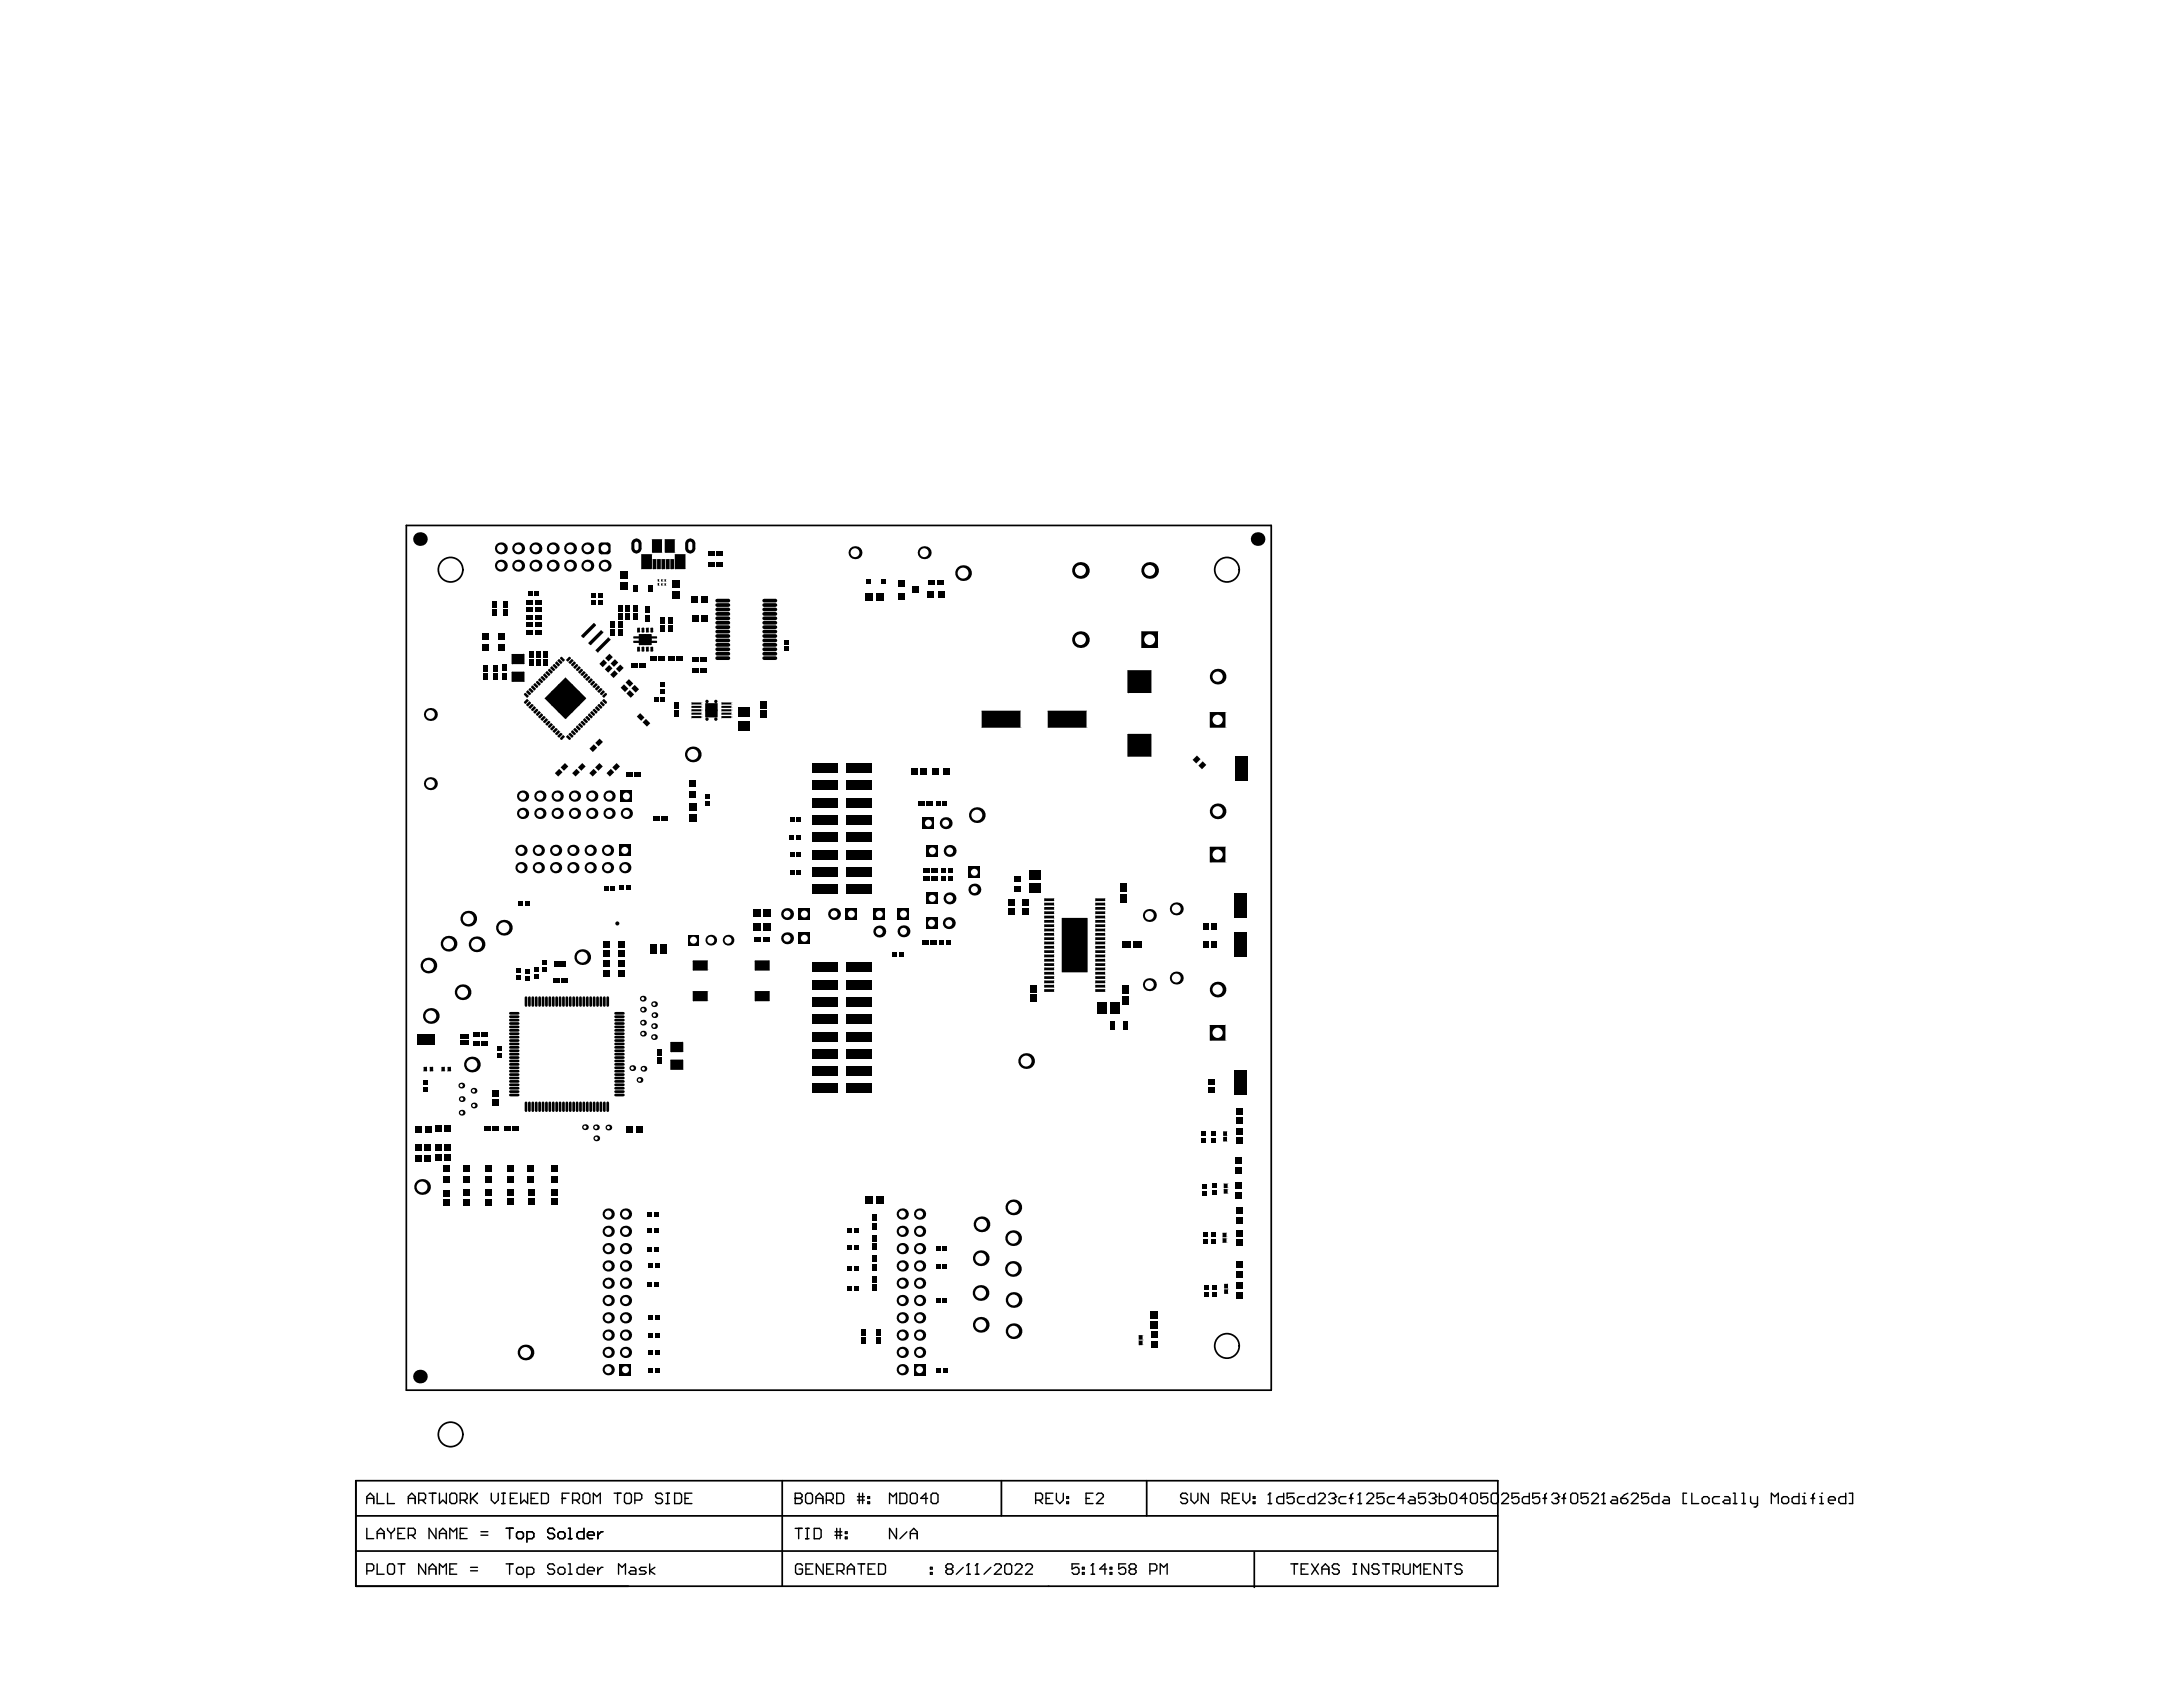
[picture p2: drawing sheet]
<svg xmlns="http://www.w3.org/2000/svg" width="279mm" height="216mm" viewBox="0 0 279 216" stroke-linecap="round" stroke-linejoin="round" font-family="sans-serif">
<g fill="none" stroke="#000" stroke-width=".22">
<path d="M52 67.2h110.7v110.7h-110.7zM45.5 194h146.2M45.5 198.5h146.2M45.5 189.5v13.5h146.2v-13.5h-146.1v13.5M100.1 189.5v13.5M128.2 189.5v4.5M146.8 189.5v4.5M160.5 198.7v4.4"/>
<circle cx="57.7" cy="72.9" r="1.57"/>
<circle cx="157" cy="72.9" r="1.57"/>
<circle cx="157" cy="172.2" r="1.57"/>
<circle cx="57.7" cy="183.6" r="1.57"/>
</g>
<g fill="none" stroke="#000" stroke-width=".18">
<path d="M46.9 191.8h.9M46.9 192.4v-.9l.5-.4 .4 .4v.9M46.9 195.6v1.3h.9M48.3 191.1v1.3h.9M48.3 196.9v-.9l.4-.4 .5 .4v.9M48.3 196.3h.9M49.6 191.1v1.3h.9M49.6 195.6v.2l.4 .5M50 196.3v.6M50.5 195.6v.2l-.5 .5M50.9 196.3h.5M51.8 195.6h-.9v1.3h.9"/>
<path d="M52.3 191.8h.8M52.3 192.4v-.9l.4-.4 .4 .4v.9M52.3 196.5h.6l.2-.2v-.5l-.2-.2h-.6v1.3M52.7 196.5l.4 .4M53.6 192h.7l.2-.2v-.5l-.2-.2h-.7v1.3M54 192l.5 .4M54.9 191.1h.9M55.4 191.1v1.3M55.8 195.6v1.3l-.9-1.3v1.3M56.2 191.1v1.3l.5-.4 .4 .4v-1.3M56.2 196.9v-.9l.5-.4 .4 .4v.9M56.2 196.3h.9"/>
<path d="M57.6 191.3l.2-.2h.4l.3 .2v.9l-.3 .2h-.4l-.2-.2zM57.6 196.9v-1.3l.4 .4 .5-.4v1.3M58.9 192h.7l.2-.2v-.5l-.2-.2h-.7v1.3M58.9 196.3h.4M59.3 192l.5 .4M59.8 195.6h-.9v1.3h.9M60.2 191.1v1.3M60.4 191.8l.7 .6M61.1 191.1l-.9 .9M61.6 196.5h.8M61.6 196h.8M62.9 191.1v.9l.4 .4 .5-.4v-.9"/>
<path d="M64.2 192.4h.5M64.2 191.1h.5M64.4 191.1v1.3M64.8 195.6h.9M65.2 195.6v1.3M65.3 191.8h.5M66.1 196.3l.2-.3h.5l.2 .3v.4l-.2 .2h-.5l-.2-.2zM66.2 191.1h-.9v1.3h.9M66.6 191.1v1.3l.5-.4 .4 .4v-1.3M67.4 196.9h.7l.2-.2v-.4l-.2-.3h-.7v1.4M68 191.8h.4M68.9 191.1h-.9v1.3h.9"/>
<path d="M69.3 191.1h.7l.2 .2v.9l-.2 .2h-.7zM71 195.8l-.2-.2h-.5l-.2 .2v.2l.2 .3h.5l.2 .2v.2l-.2 .2h-.5l-.2-.2M71.4 196.3l.2-.3h.5l.2 .3v.4l-.2 .2h-.5l-.2-.2zM72 191.8h.4M72.7 195.6h.3v1.3M72.7 196.9h.5M72.8 191.1h-.8v1.3M73.3 192h.6l.3-.2v-.5l-.3-.2h-.6v1.3M73.7 192l.5 .4M74.6 191.3l.2-.2h.5l.2 .2v.9l-.2 .2h-.5l-.2-.2zM74.7 195.6v1.3h-.6l-.2-.2v-.4l.2-.3h.6M75.2 196.5h.9v-.2l-.3-.3h-.4l-.2 .3v.4l.2 .2h.4"/>
<path d="M75.9 192.4v-1.3l.5 .4 .4-.4v1.3M76.5 196v.9M77.2 196h-.2l-.5 .5M78.6 191.1h.9M79 191.1v1.3M79.9 191.3l.2-.2h.5l.2 .2v.9l-.2 .2h-.5l-.2-.2zM81.3 192h.6l.2-.2v-.5l-.2-.2h-.6v1.3M84.8 191.3l-.2-.2h-.5l-.2 .2v.2l.2 .3h.5l.2 .2v.2l-.2 .2h-.5l-.2-.2M85.2 192.4h.5M85.2 191.1h.5M85.5 191.1v1.3M86.3 191.1h.7l.2 .2v.9l-.2 .2h-.7z"/>
<path d="M87.7 191.8h.4M88.6 191.1h-.9v1.3h.9M101.8 191.8h.1M101.8 191.1h.6l.3 .2v.2l-.3 .3 .3 .2v.2l-.3 .2h-.6zM101.8 191.8h.6M101.8 195.6h.9M102.2 195.6v1.3M103.1 191.3l.2-.2h.5l.2 .2v.9l-.2 .2h-.5l-.2-.2zM103.1 196.9h.4M103.1 195.6h.4M103.3 195.6v1.3M104.2 195.6h.7l.2 .2v.9l-.2 .2h-.7z"/>
<path d="M104.4 191.8h.9M104.4 192.4v-.9l.5-.4 .4 .4v.9M105.8 192h.6l.2-.2v-.5l-.2-.2h-.6v1.3M106.2 192l.4 .4M106.9 196h.9M106.9 196.5h.9M107.1 191.1h.7l.2 .2v.9l-.2 .2h-.7zM107.1 195.6v1.3M107.5 195.6v1.3M108.2 196.7h.2v.2h-.2zM108.2 196h.2v.3h-.2zM109.7 191.5h.9"/>
<path d="M109.7 192h.9M110 191.1v1.3M110.4 191.1v1.3M111.1 192.2h.2v.2h-.2zM111.1 191.5h.2v.3h-.2zM113.9 192.4v-1.3l.4 .4 .4-.4v1.3M114.7 195.6v1.3l-.8-1.3v1.3M115.2 191.1h.6l.3 .2v.9l-.3 .2h-.6zM116.1 196l-.9 .9M116.5 191.3l.2-.2h.5l.2 .2v.9l-.2 .2h-.5l-.2-.2zM116.5 196.9v-.9l.5-.4 .4 .4v.9M116.5 196.3h.9"/>
<path d="M118.7 191.8h-.9l.7-.7v1.3M119.2 191.3l.2-.2h.4l.3 .2v.9l-.3 .2h-.4l-.2-.2zM132.6 192h.6l.2-.2v-.5l-.2-.2h-.6v1.3M133 192l.4 .4M133.9 191.8h.4M134.8 191.1h-.9v1.3h.9M135.2 191.1v.9l.4 .4 .5-.4v-.9M136.5 192.2h.3v.2h-.3zM136.5 191.5h.3v.3h-.3zM139 191.8h.4M139.9 191.1h-.9v1.3h.9M140.3 191.3l.3-.2h.4l.2 .2v.2l-.9 .9h.9"/>
<path d="M152 191.3l-.2-.2h-.5l-.2 .2v.2l.2 .3h.5l.2 .2v.2l-.2 .2h-.5l-.2-.2M152.4 191.1v.9l.5 .4 .4-.4v-.9M154.6 191.1v1.3l-.8-1.3v1.3M156.4 192h.7l.2-.2v-.5l-.2-.2h-.7v1.3M156.9 192l.4 .4M157.7 191.8h.5M158.6 191.1h-.9v1.3h.9M159.1 191.1v.9l.4 .4 .5-.4v-.9M160.4 192.2h.2v.2h-.2zM160.4 191.5h.2v.3h-.2zM162.3 192.4h.4M162.5 191.1h.1"/>
<path d="M162.5 191.1v1.3M162.5 191.1l-.2 .2M164.3 191.1v1.3h-.7l-.2-.2v-.4l.2-.3h.7M165.6 191.1h-.9v.7l.5-.3h.2l.2 .3v.4l-.2 .2h-.4l-.3-.2M167 191.5h-.7l-.2 .3v.4l.2 .2h.7M168.3 191.1v1.3h-.7l-.2-.2v-.4l.2-.3h.7M168.7 191.3l.2-.2h.5l.2 .2v.2l-.9 .9h.9M170.1 191.3l.2-.2h.4l.2 .2v.2M170.5 191.8h.2M170.7 191.8l.2 .2v.2l-.2 .2h-.4l-.2-.2M170.9 191.5h.1M170.9 191.5l-.2 .3"/>
<path d="M172.3 191.5h-.7l-.2 .3v.4l.2 .2h.7M172.7 191.8h.5M173.2 191.1l-.3 .2v1.1M173.8 192.4h.5M174 191.1h.1M174 191.1v1.3M174 191.1l-.2 .2M174.9 191.3l.2-.2h.5l.2 .2v.2l-.9 .9h.9M177.1 191.1h-.8v.7l.4-.3h.2l.2 .3v.4l-.2 .2h-.4l-.2-.2M178.5 191.5h-.7l-.2 .3v.4l.2 .2h.7M179.8 191.8h-.9l.7-.7v1.3M180.5 191.5h.4l.2 .3v.6h-.6l-.3-.2 .3-.2h.6"/>
<path d="M182.4 191.1h-.8v.7l.4-.3h.2l.2 .3v.4l-.2 .2h-.4l-.2-.2M182.9 191.3l.2-.2h.5l.2 .2v.2M183.3 191.8h.3M183.6 191.8l.2 .2v.2l-.2 .2h-.5l-.2-.2M183.8 191.5h.1M183.8 191.5l-.2 .3M184.2 191.1v1.3h.7l.2-.2v-.4l-.2-.3h-.7M185.5 191.3l.3-.2h.4l.2 .2v.9l-.2 .2h-.4l-.3-.2zM187.8 191.8h-.9l.6-.7v1.3M188.2 191.3l.2-.2h.5l.2 .2v.9l-.2 .2h-.5l-.2-.2zM190.4 191.1h-.9v.7l.5-.3h.2l.2 .3v.4l-.2 .2h-.4l-.3-.2M190.9 191.3l.2-.2h.4l.2 .2v.9l-.2 .2h-.4l-.2-.2z"/>
<path d="M192.2 191.3l.2-.2h.5l.2 .2v.2l-.9 .9h.9M194.4 191.1h-.9v.7l.5-.3h.2l.2 .3v.4l-.2 .2h-.5l-.2-.2M195.7 191.1v1.3h-.6l-.3-.2v-.4l.3-.3h.6M197.1 191.1h-.9v.7l.4-.3h.2l.3 .3v.4l-.3 .2h-.4l-.2-.2M197.5 191.8h.4M197.9 191.1l-.2 .2v1.1M198.6 191.3l.2-.2h.5l.2 .2v.2M199 191.8h.3M199.3 191.8l.2 .2v.2l-.2 .2h-.5l-.2-.2M199.5 191.5h.1M199.5 191.5l-.2 .3M199.9 191.8h.5"/>
<path d="M200.4 191.1l-.2 .2v1.1M201 191.3l.3-.2h.4l.2 .2v.9l-.2 .2h-.4l-.3-.2zM203.3 191.1h-.9v.7l.4-.3h.2l.3 .3v.4l-.3 .2h-.4l-.2-.2M203.7 191.3l.2-.2h.5l.2 .2v.2l-.9 .9h.9M205 192.4h.5M205.2 191.1h.1M205.2 191.1v1.3M205.2 191.1l-.2 .2M206.4 191.5h.4l.2 .3v.6h-.6l-.3-.2 .3-.2h.6M207.5 191.8h.6l.2 .2v.2l-.2 .2h-.4l-.2-.2zM208.3 191.1l-.4 .2-.4 .5M208.8 191.3l.2-.2h.4l.3 .2v.2l-.9 .9h.9"/>
<path d="M211 191.1h-.9v.7l.5-.3h.2l.2 .3v.4l-.2 .2h-.5l-.2-.2M212.3 191.1v1.3h-.6l-.3-.2v-.4l.3-.3h.6M213 191.5h.4l.3 .3v.6h-.7l-.2-.2 .2-.2h.7M215.9 191.1h-.5v1.3h.5M216.5 191.1v1.3h.9M218.1 191.5h.4l.2 .3v.4l-.2 .2h-.4l-.2-.2v-.4zM220.1 191.5h-.7l-.2 .3v.4l.2 .2h.7M220.7 191.5h.5l.2 .3v.6h-.7l-.2-.2 .2-.2h.7M221.8 192.4h.5M221.8 191.1h.3v1.3M223 192.4h.4M223 191.1h.2v1.3"/>
<path d="M224.1 191.5v.7l.2 .2h.6M224.9 191.5v1.1l-.2 .3h-.2M226.7 192.4v-1.3l.5 .4 .4-.4v1.3M228 191.8l.3-.3h.4l.2 .3v.4l-.2 .2h-.4l-.3-.2zM230.3 191.1v1.3h-.7l-.2-.2v-.4l.2-.3h.7M230.7 192.4h.4M230.7 191.5h.2v.9M230.9 191.1h.1M231.8 191.8h.4M232.2 191.1l-.2 .2v1.1M232.9 192.4h.5M232.9 191.5h.2v.9"/>
<path d="M233.1 191.1h.1M234 192h.9v-.2l-.2-.3h-.5l-.2 .3v.4l.2 .2h.5M236.2 191.1v1.3h-.6l-.3-.2v-.4l.3-.3h.6M236.7 191.1h.4v1.3h-.4M46.9 201h.7l.2-.2v-.4l-.2-.3h-.7v1.4M48.3 200.1v1.4h.9M49.6 200.4l.2-.3h.5l.2 .3v.8l-.2 .3h-.5l-.2-.3zM50.9 200.1h.9M51.4 200.1v1.4M54.5 200.1v1.4l-.9-1.4v1.4M54.9 200.8h.9M54.9 201.5v-.9l.5-.5 .4 .5v.9"/>
<path d="M56.2 201.5v-1.4l.5 .5 .4-.5v1.4M57.6 200.8h.4M58.5 200.1h-.9v1.4h.9M60.2 200.6h.9M60.2 201h.9M64.8 200.1h.9M65.2 200.1v1.4M66.1 200.8l.2-.2h.5l.2 .2v.4l-.2 .3h-.5l-.2-.3zM67.4 201.5h.7l.2-.3v-.4l-.2-.2h-.7v1.3M71 200.4l-.2-.3h-.5l-.2 .3v.2l.2 .2h.5l.2 .2v.2l-.2 .3h-.5l-.2-.3M71.4 200.8l.2-.2h.5l.2 .2v.4l-.2 .3h-.5l-.2-.3zM72.7 200.1h.3v1.4"/>
<path d="M72.7 201.5h.5M74.7 200.1v1.4h-.6l-.2-.3v-.4l.2-.2h.6M75.2 201h.9v-.2l-.3-.2h-.4l-.2 .2v.4l.2 .3h.4M76.5 200.6v.9M77.2 200.6h-.2l-.5 .4M79.2 201.5v-1.4l.4 .5 .5-.5v1.4M80.7 200.6h.5l.2 .2v.7h-.7l-.2-.3 .2-.2h.7M82.7 200.6h-.7l-.2 .2 .2 .2h.5l.2 .2-.2 .3h-.7M83.2 200.1v1.4M83.8 200.6l-.6 .4 .6 .5M102.7 200.4l-.2-.3h-.5l-.2 .3v.8l.2 .3h.5l.2-.3v-.4h-.4M103.1 200.8h.5"/>
<path d="M104 200.1h-.9v1.4h.9M105.4 200.1v1.4l-.9-1.4v1.4M105.8 200.8h.4M106.7 200.1h-.9v1.4h.9M107.1 201h.7l.2-.2v-.4l-.2-.3h-.7v1.4M107.6 201l.4 .5M108.5 200.8h.8M108.5 201.5v-.9l.4-.5 .4 .5v.9M109.8 200.1h.9M110.2 200.1v1.4M111.1 200.8h.5M112 200.1h-.9v1.4h.9"/>
<path d="M112.4 200.1h.7l.2 .3v.8l-.2 .3h-.7zM119.1 201.2h.2v.3h-.2zM119.1 200.6h.2v.2h-.2zM121.3 200.8l-.2-.2v-.2l.2-.3h.4l.3 .3v.2l-.3 .2M121.3 200.8l-.2 .2v.2l.2 .3h.4l.3-.3v-.2l-.3-.2M121.3 200.8h.4M123.3 200.6l-.9 .9M123.7 201.5h.5M123.9 200.1h.1M123.9 200.1v1.4M123.9 200.1l-.2 .3M124.8 201.5h.5"/>
<path d="M125.1 200.1h.1M125.1 200.1l-.3 .3M125.1 200.1v1.4M126.8 200.6l-.9 .9M127.3 200.4l.2-.3h.4l.3 .3v.2l-.9 .9h.9M128.6 200.4l.2-.3h.5l.2 .3v.8l-.2 .3h-.5l-.2-.3zM129.9 200.4l.2-.3h.5l.2 .3v.2l-.9 .9h.9M131.3 200.4l.2-.3h.4l.2 .3v.2l-.8 .9h.8M138.1 200.1h-.9v.7l.5-.2h.2l.2 .2v.4l-.2 .3h-.5l-.2-.3M138.5 201.2h.3v.3h-.3zM138.5 200.6h.3v.2h-.3zM139.6 201.5h.5"/>
<path d="M139.9 200.1h.1M139.9 200.1v1.4M139.9 200.1l-.3 .3M141.6 200.8h-.8l.6-.7v1.4M142.1 201.2h.2v.3h-.2zM142.1 200.6h.2v.2h-.2zM144.1 200.1h-.9v.7l.4-.2h.3l.2 .2v.4l-.2 .3h-.5l-.2-.3M144.7 200.8l-.2-.2v-.2l.2-.3h.5l.2 .3v.2l-.2 .2M144.7 200.8l-.2 .2v.2l.2 .3h.5l.2-.3v-.2l-.2-.2M144.7 200.8h.5M147.2 201h.6l.3-.2v-.4l-.3-.3h-.6v1.4M148.5 201.5v-1.4l.4 .5 .5-.5v1.4"/>
<path d="M165.2 200.1h.9M165.6 200.1v1.4M166.5 200.8h.5M167.4 200.1h-.9v1.4h.9M167.9 200.1l.8 1.4M168.7 200.1l-.8 1.4M169.2 200.8h.9M169.2 201.5v-.9l.4-.5 .5 .5v.9M171.4 200.4l-.2-.3h-.5l-.2 .3v.2l.2 .2h.5l.2 .2v.2l-.2 .3h-.5l-.2-.3M173.2 200.1h.4M173.2 201.5h.4M173.4 200.1v1.4"/>
<path d="M175.2 200.1v1.4l-.9-1.4v1.4M176.5 200.4l-.2-.3h-.5l-.2 .3v.2l.2 .2h.5l.2 .2v.2l-.2 .3h-.5l-.2-.3M176.9 200.1h.9M177.4 200.1v1.4M178.3 201h.6l.3-.2v-.4l-.3-.3h-.6v1.4M178.7 201l.5 .5M179.6 200.1v1.1l.2 .3h.5l.2-.3v-1.1M180.9 201.5v-1.4l.5 .5 .4-.5v1.4M182.2 200.8h.5M183.1 200.1h-.9v1.4h.9M184.5 200.1v1.4l-.9-1.4v1.4M184.9 200.1h.9"/>
<path d="M185.3 200.1v1.4M187.1 200.4l-.2-.3h-.4l-.3 .3v.2l.3 .2h.4l.2 .2v.2l-.2 .3h-.4l-.3-.3"/>
</g>
<g fill="#000">
<path d="M81.1 81.5l.7-.1v-.2h1.5l.1 .2h.6l.1 .1-.1 .2h-.6v.3h.6l.1 .2-.7 .1-.1 .3h-1.5v-.3l-.7-.1v-.2h.7v-.3h-.7zM90.3 90h1.5v1.8h-1.5zM135.9 117.5h3.3v6.9h-3.3z"/>
<circle cx="70.8" cy="90.1" r=".26"/>
<circle cx="70.8" cy="88.6" r=".26"/>
<circle cx="71.5" cy="89.4" r=".26"/>
<circle cx="71.6" cy="91" r=".26"/>
<circle cx="71.6" cy="87.8" r=".26"/>
<circle cx="72.4" cy="90.2" r=".26"/>
<circle cx="72.4" cy="88.5" r=".26"/>
<circle cx="73.1" cy="91" r=".26"/>
<circle cx="73.1" cy="87.8" r=".26"/>
<circle cx="73.2" cy="89.4" r=".26"/>
<circle cx="74" cy="88.6" r=".26"/>
<circle cx="74" cy="90.1" r=".26"/>
<circle cx="82" cy="81.9" r=".26"/>
<circle cx="82.6" cy="81.4" r=".26"/>
<circle cx="82.6" cy="82.3" r=".26"/>
<circle cx="83.1" cy="81.9" r=".26"/>
<circle cx="90.5" cy="90.9" r=".22"/>
<circle cx="90.5" cy="92" r=".22"/>
<circle cx="90.5" cy="89.8" r=".22"/>
<circle cx="91.6" cy="90.9" r=".22"/>
<circle cx="91.6" cy="92" r=".22"/>
<circle cx="91.6" cy="89.8" r=".22"/>
<circle cx="79" cy="118.2" r=".26"/>
<circle cx="77.8" cy="175.3" r=".72"/>
</g>
<circle cx="77.8" cy="175.3" r=".44" fill="#fff"/>
<circle cx="67.3" cy="173.1" r="1.01" fill="#000"/>
<circle cx="67.3" cy="173.1" r=".7" fill="#fff"/>
<circle cx="77.8" cy="170.9" r=".72" fill="#000"/>
<circle cx="77.8" cy="170.9" r=".44" fill="#fff"/>
<circle cx="77.8" cy="168.7" r=".72" fill="#000"/>
<circle cx="77.8" cy="168.7" r=".44" fill="#fff"/>
<circle cx="77.8" cy="166.4" r=".72" fill="#000"/>
<circle cx="77.8" cy="166.4" r=".44" fill="#fff"/>
<circle cx="77.8" cy="164.2" r=".72" fill="#000"/>
<circle cx="77.8" cy="164.2" r=".44" fill="#fff"/>
<circle cx="77.8" cy="162" r=".72" fill="#000"/>
<circle cx="77.8" cy="162" r=".44" fill="#fff"/>
<circle cx="77.8" cy="159.8" r=".72" fill="#000"/>
<circle cx="77.8" cy="159.8" r=".44" fill="#fff"/>
<circle cx="77.8" cy="157.6" r=".72" fill="#000"/>
<circle cx="77.8" cy="157.6" r=".44" fill="#fff"/>
<circle cx="77.8" cy="155.4" r=".72" fill="#000"/>
<circle cx="77.8" cy="155.4" r=".44" fill="#fff"/>
<circle cx="54" cy="151.9" r="1.01" fill="#000"/>
<circle cx="54" cy="151.9" r=".7" fill="#fff"/>
<circle cx="76.3" cy="145.7" r=".37" fill="#000"/>
<circle cx="76.3" cy="145.7" r=".2" fill="#fff"/>
<circle cx="76.3" cy="144.3" r=".37" fill="#000"/>
<circle cx="76.3" cy="144.3" r=".2" fill="#fff"/>
<circle cx="74.9" cy="144.3" r=".37" fill="#000"/>
<circle cx="74.9" cy="144.3" r=".2" fill="#fff"/>
<circle cx="59.1" cy="142.4" r=".37" fill="#000"/>
<circle cx="59.1" cy="142.4" r=".2" fill="#fff"/>
<circle cx="60.6" cy="141.5" r=".37" fill="#000"/>
<circle cx="60.6" cy="141.5" r=".2" fill="#fff"/>
<circle cx="59.1" cy="140.7" r=".37" fill="#000"/>
<circle cx="59.1" cy="140.7" r=".2" fill="#fff"/>
<circle cx="60.6" cy="139.6" r=".37" fill="#000"/>
<circle cx="60.6" cy="139.6" r=".2" fill="#fff"/>
<circle cx="59" cy="138.9" r=".37" fill="#000"/>
<circle cx="59" cy="138.9" r=".2" fill="#fff"/>
<path d="M79.3 174.6h1.5v1.4h-1.5z" fill-rule="evenodd" fill="#000"/>
<circle cx="80.1" cy="175.3" r=".44" fill="#fff"/>
<circle cx="77.8" cy="173.1" r=".72" fill="#000"/>
<circle cx="77.8" cy="173.1" r=".44" fill="#fff"/>
<circle cx="80.1" cy="173.1" r=".72" fill="#000"/>
<circle cx="80.1" cy="173.1" r=".44" fill="#fff"/>
<circle cx="80.1" cy="170.9" r=".72" fill="#000"/>
<circle cx="80.1" cy="170.9" r=".44" fill="#fff"/>
<circle cx="115.5" cy="170.9" r=".72" fill="#000"/>
<circle cx="115.5" cy="170.9" r=".44" fill="#fff"/>
<circle cx="80.1" cy="168.7" r=".72" fill="#000"/>
<circle cx="80.1" cy="168.7" r=".44" fill="#fff"/>
<circle cx="80.1" cy="166.4" r=".72" fill="#000"/>
<circle cx="80.1" cy="166.4" r=".44" fill="#fff"/>
<circle cx="115.5" cy="166.4" r=".72" fill="#000"/>
<circle cx="115.5" cy="166.4" r=".44" fill="#fff"/>
<circle cx="80.1" cy="164.2" r=".72" fill="#000"/>
<circle cx="80.1" cy="164.2" r=".44" fill="#fff"/>
<circle cx="80.1" cy="162" r=".72" fill="#000"/>
<circle cx="80.1" cy="162" r=".44" fill="#fff"/>
<circle cx="80.1" cy="159.8" r=".72" fill="#000"/>
<circle cx="80.1" cy="159.8" r=".44" fill="#fff"/>
<circle cx="115.5" cy="159.8" r=".72" fill="#000"/>
<circle cx="115.5" cy="159.8" r=".44" fill="#fff"/>
<circle cx="80.1" cy="157.6" r=".72" fill="#000"/>
<circle cx="80.1" cy="157.6" r=".44" fill="#fff"/>
<circle cx="115.5" cy="157.6" r=".72" fill="#000"/>
<circle cx="115.5" cy="157.6" r=".44" fill="#fff"/>
<circle cx="80.1" cy="155.4" r=".72" fill="#000"/>
<circle cx="80.1" cy="155.4" r=".44" fill="#fff"/>
<circle cx="115.5" cy="155.4" r=".72" fill="#000"/>
<circle cx="115.5" cy="155.4" r=".44" fill="#fff"/>
<circle cx="77.9" cy="144.3" r=".37" fill="#000"/>
<circle cx="77.9" cy="144.3" r=".2" fill="#fff"/>
<circle cx="81.9" cy="138.2" r=".37" fill="#000"/>
<circle cx="81.9" cy="138.2" r=".2" fill="#fff"/>
<circle cx="60.4" cy="136.2" r="1.01" fill="#000"/>
<circle cx="60.4" cy="136.2" r=".7" fill="#fff"/>
<circle cx="55.1" cy="130" r="1.01" fill="#000"/>
<circle cx="55.1" cy="130" r=".7" fill="#fff"/>
<circle cx="59.2" cy="127" r="1.01" fill="#000"/>
<circle cx="59.2" cy="127" r=".7" fill="#fff"/>
<circle cx="54.8" cy="123.6" r="1.01" fill="#000"/>
<circle cx="54.8" cy="123.6" r=".7" fill="#fff"/>
<circle cx="74.5" cy="122.5" r="1.01" fill="#000"/>
<circle cx="74.5" cy="122.5" r=".7" fill="#fff"/>
<circle cx="61" cy="120.9" r="1.01" fill="#000"/>
<circle cx="61" cy="120.9" r=".7" fill="#fff"/>
<circle cx="57.4" cy="120.8" r="1.01" fill="#000"/>
<circle cx="57.4" cy="120.8" r=".7" fill="#fff"/>
<circle cx="64.5" cy="118.7" r="1.01" fill="#000"/>
<circle cx="64.5" cy="118.7" r=".7" fill="#fff"/>
<circle cx="59.9" cy="117.6" r="1.01" fill="#000"/>
<circle cx="59.9" cy="117.6" r=".7" fill="#fff"/>
<circle cx="82.4" cy="136.8" r=".37" fill="#000"/>
<circle cx="82.4" cy="136.8" r=".2" fill="#fff"/>
<circle cx="80.9" cy="136.7" r=".37" fill="#000"/>
<circle cx="80.9" cy="136.7" r=".2" fill="#fff"/>
<circle cx="83.7" cy="132.7" r=".37" fill="#000"/>
<circle cx="83.7" cy="132.7" r=".2" fill="#fff"/>
<circle cx="82.3" cy="132.3" r=".37" fill="#000"/>
<circle cx="82.3" cy="132.3" r=".2" fill="#fff"/>
<circle cx="83.7" cy="131.3" r=".37" fill="#000"/>
<circle cx="83.7" cy="131.3" r=".2" fill="#fff"/>
<circle cx="82.3" cy="130.9" r=".37" fill="#000"/>
<circle cx="82.3" cy="130.9" r=".2" fill="#fff"/>
<circle cx="83.8" cy="129.9" r=".37" fill="#000"/>
<circle cx="83.8" cy="129.9" r=".2" fill="#fff"/>
<circle cx="82.3" cy="129.2" r=".37" fill="#000"/>
<circle cx="82.3" cy="129.2" r=".2" fill="#fff"/>
<circle cx="83.7" cy="128.5" r=".37" fill="#000"/>
<circle cx="83.7" cy="128.5" r=".2" fill="#fff"/>
<circle cx="82.3" cy="127.8" r=".37" fill="#000"/>
<circle cx="82.3" cy="127.8" r=".2" fill="#fff"/>
<path d="M88.1 119.6h1.3v1.4h-1.3z" fill-rule="evenodd" fill="#000"/>
<circle cx="88.8" cy="120.3" r=".44" fill="#fff"/>
<circle cx="93.2" cy="120.3" r=".68" fill="#000"/>
<circle cx="93.2" cy="120.3" r=".44" fill="#fff"/>
<circle cx="91" cy="120.3" r=".68" fill="#000"/>
<circle cx="91" cy="120.3" r=".44" fill="#fff"/>
<path d="M102.2 119.3h1.5v1.5h-1.5z" fill-rule="evenodd" fill="#000"/>
<circle cx="103" cy="120.1" r=".44" fill="#fff"/>
<circle cx="100.7" cy="120.1" r=".76" fill="#000"/>
<circle cx="100.7" cy="120.1" r=".44" fill="#fff"/>
<circle cx="112.5" cy="119.2" r=".76" fill="#000"/>
<circle cx="112.5" cy="119.2" r=".44" fill="#fff"/>
<path d="M117 174.6h1.4v1.4h-1.4z" fill-rule="evenodd" fill="#000"/>
<circle cx="117.7" cy="175.3" r=".44" fill="#fff"/>
<circle cx="115.5" cy="175.3" r=".72" fill="#000"/>
<circle cx="115.5" cy="175.3" r=".44" fill="#fff"/>
<circle cx="115.5" cy="173.1" r=".72" fill="#000"/>
<circle cx="115.5" cy="173.1" r=".44" fill="#fff"/>
<circle cx="117.7" cy="173.1" r=".72" fill="#000"/>
<circle cx="117.7" cy="173.1" r=".44" fill="#fff"/>
<circle cx="117.7" cy="170.9" r=".72" fill="#000"/>
<circle cx="117.7" cy="170.9" r=".44" fill="#fff"/>
<circle cx="125.5" cy="169.5" r="1.01" fill="#000"/>
<circle cx="125.5" cy="169.5" r=".7" fill="#fff"/>
<circle cx="115.5" cy="168.7" r=".72" fill="#000"/>
<circle cx="115.5" cy="168.7" r=".44" fill="#fff"/>
<circle cx="117.7" cy="168.7" r=".72" fill="#000"/>
<circle cx="117.7" cy="168.7" r=".44" fill="#fff"/>
<circle cx="117.7" cy="166.4" r=".72" fill="#000"/>
<circle cx="117.7" cy="166.4" r=".44" fill="#fff"/>
<circle cx="125.5" cy="165.5" r="1.01" fill="#000"/>
<circle cx="125.5" cy="165.5" r=".7" fill="#fff"/>
<circle cx="115.5" cy="164.2" r=".72" fill="#000"/>
<circle cx="115.5" cy="164.2" r=".44" fill="#fff"/>
<circle cx="117.7" cy="164.2" r=".72" fill="#000"/>
<circle cx="117.7" cy="164.2" r=".44" fill="#fff"/>
<circle cx="129.6" cy="162.4" r="1.01" fill="#000"/>
<circle cx="129.6" cy="162.4" r=".7" fill="#fff"/>
<circle cx="115.5" cy="162" r=".72" fill="#000"/>
<circle cx="115.5" cy="162" r=".44" fill="#fff"/>
<circle cx="117.7" cy="162" r=".72" fill="#000"/>
<circle cx="117.7" cy="162" r=".44" fill="#fff"/>
<circle cx="125.5" cy="161" r="1.01" fill="#000"/>
<circle cx="125.5" cy="161" r=".7" fill="#fff"/>
<circle cx="117.7" cy="159.8" r=".72" fill="#000"/>
<circle cx="117.7" cy="159.8" r=".44" fill="#fff"/>
<circle cx="117.7" cy="157.6" r=".72" fill="#000"/>
<circle cx="117.7" cy="157.6" r=".44" fill="#fff"/>
<circle cx="125.6" cy="156.7" r="1.01" fill="#000"/>
<circle cx="125.6" cy="156.7" r=".7" fill="#fff"/>
<circle cx="117.7" cy="155.4" r=".72" fill="#000"/>
<circle cx="117.7" cy="155.4" r=".44" fill="#fff"/>
<circle cx="129.7" cy="170.4" r="1.01" fill="#000"/>
<circle cx="129.7" cy="170.4" r=".7" fill="#fff"/>
<circle cx="129.7" cy="166.4" r="1.01" fill="#000"/>
<circle cx="129.7" cy="166.4" r=".7" fill="#fff"/>
<circle cx="129.7" cy="158.5" r="1.01" fill="#000"/>
<circle cx="129.7" cy="158.5" r=".7" fill="#fff"/>
<circle cx="129.7" cy="154.5" r="1.01" fill="#000"/>
<circle cx="129.7" cy="154.5" r=".7" fill="#fff"/>
<circle cx="131.3" cy="135.8" r="1.01" fill="#000"/>
<circle cx="131.3" cy="135.8" r=".7" fill="#fff"/>
<path d="M154.8 131.2h2v1.9l-1.9 .1z" fill-rule="evenodd" fill="#000"/>
<circle cx="155.8" cy="132.2" r=".65" fill="#fff"/>
<circle cx="115.6" cy="119.2" r=".76" fill="#000"/>
<circle cx="115.6" cy="119.2" r=".44" fill="#fff"/>
<circle cx="121.4" cy="118.1" r=".76" fill="#000"/>
<circle cx="121.4" cy="118.1" r=".44" fill="#fff"/>
<path d="M118.5 117.4h1.5v1.5h-1.5z" fill-rule="evenodd" fill="#000"/>
<circle cx="119.2" cy="118.1" r=".44" fill="#fff"/>
<circle cx="155.8" cy="126.6" r="1" fill="#000"/>
<circle cx="155.8" cy="126.6" r=".65" fill="#fff"/>
<circle cx="147.1" cy="126" r=".83" fill="#000"/>
<circle cx="147.1" cy="126" r=".57" fill="#fff"/>
<circle cx="150.6" cy="125.2" r=".83" fill="#000"/>
<circle cx="150.6" cy="125.2" r=".57" fill="#fff"/>
<circle cx="147.1" cy="117.2" r=".83" fill="#000"/>
<circle cx="147.1" cy="117.2" r=".57" fill="#fff"/>
<circle cx="55.1" cy="100.3" r=".83" fill="#000"/>
<circle cx="55.1" cy="100.3" r=".57" fill="#fff"/>
<circle cx="55.1" cy="91.4" r=".83" fill="#000"/>
<circle cx="55.1" cy="91.4" r=".57" fill="#fff"/>
<circle cx="66.7" cy="108.8" r=".72" fill="#000"/>
<circle cx="66.7" cy="108.8" r=".44" fill="#fff"/>
<circle cx="66.7" cy="111" r=".72" fill="#000"/>
<circle cx="66.7" cy="111" r=".44" fill="#fff"/>
<circle cx="66.9" cy="101.9" r=".72" fill="#000"/>
<circle cx="66.9" cy="101.9" r=".44" fill="#fff"/>
<circle cx="66.9" cy="104.1" r=".72" fill="#000"/>
<circle cx="66.9" cy="104.1" r=".44" fill="#fff"/>
<circle cx="68.9" cy="108.8" r=".72" fill="#000"/>
<circle cx="68.9" cy="108.8" r=".44" fill="#fff"/>
<circle cx="68.9" cy="111" r=".72" fill="#000"/>
<circle cx="68.9" cy="111" r=".44" fill="#fff"/>
<circle cx="69.1" cy="101.9" r=".72" fill="#000"/>
<circle cx="69.1" cy="101.9" r=".44" fill="#fff"/>
<circle cx="69.1" cy="104.1" r=".72" fill="#000"/>
<circle cx="69.1" cy="104.1" r=".44" fill="#fff"/>
<circle cx="71.1" cy="108.8" r=".72" fill="#000"/>
<circle cx="71.1" cy="108.8" r=".44" fill="#fff"/>
<circle cx="71.1" cy="111" r=".72" fill="#000"/>
<circle cx="71.1" cy="111" r=".44" fill="#fff"/>
<circle cx="71.3" cy="101.9" r=".72" fill="#000"/>
<circle cx="71.3" cy="101.9" r=".44" fill="#fff"/>
<circle cx="71.3" cy="104.1" r=".72" fill="#000"/>
<circle cx="71.3" cy="104.1" r=".44" fill="#fff"/>
<circle cx="73.3" cy="111" r=".72" fill="#000"/>
<circle cx="73.3" cy="111" r=".44" fill="#fff"/>
<circle cx="80" cy="111" r=".72" fill="#000"/>
<circle cx="80" cy="111" r=".44" fill="#fff"/>
<circle cx="77.8" cy="111" r=".72" fill="#000"/>
<circle cx="77.8" cy="111" r=".44" fill="#fff"/>
<circle cx="75.5" cy="111" r=".72" fill="#000"/>
<circle cx="75.5" cy="111" r=".44" fill="#fff"/>
<circle cx="73.3" cy="108.8" r=".72" fill="#000"/>
<circle cx="73.3" cy="108.8" r=".44" fill="#fff"/>
<path d="M79.2 108.1h1.5v1.4h-1.5z" fill-rule="evenodd" fill="#000"/>
<circle cx="80" cy="108.8" r=".44" fill="#fff"/>
<circle cx="77.8" cy="108.8" r=".72" fill="#000"/>
<circle cx="77.8" cy="108.8" r=".44" fill="#fff"/>
<circle cx="75.5" cy="108.8" r=".72" fill="#000"/>
<circle cx="75.5" cy="108.8" r=".44" fill="#fff"/>
<circle cx="73.5" cy="104.1" r=".72" fill="#000"/>
<circle cx="73.5" cy="104.1" r=".44" fill="#fff"/>
<circle cx="78" cy="104.1" r=".72" fill="#000"/>
<circle cx="78" cy="104.1" r=".44" fill="#fff"/>
<circle cx="80.2" cy="104.1" r=".72" fill="#000"/>
<circle cx="80.2" cy="104.1" r=".44" fill="#fff"/>
<circle cx="75.7" cy="104.1" r=".72" fill="#000"/>
<circle cx="75.7" cy="104.1" r=".44" fill="#fff"/>
<circle cx="73.5" cy="101.9" r=".72" fill="#000"/>
<circle cx="73.5" cy="101.9" r=".44" fill="#fff"/>
<path d="M79.4 101.2h1.5v1.4h-1.5z" fill-rule="evenodd" fill="#000"/>
<circle cx="80.2" cy="101.9" r=".44" fill="#fff"/>
<circle cx="78" cy="101.9" r=".72" fill="#000"/>
<circle cx="78" cy="101.9" r=".44" fill="#fff"/>
<circle cx="75.7" cy="101.9" r=".72" fill="#000"/>
<circle cx="75.7" cy="101.9" r=".44" fill="#fff"/>
<circle cx="66.3" cy="72.4" r=".76" fill="#000"/>
<circle cx="66.3" cy="72.4" r=".48" fill="#fff"/>
<circle cx="64.1" cy="72.4" r=".76" fill="#000"/>
<circle cx="64.1" cy="72.4" r=".48" fill="#fff"/>
<circle cx="68.5" cy="72.4" r=".76" fill="#000"/>
<circle cx="68.5" cy="72.4" r=".48" fill="#fff"/>
<circle cx="70.7" cy="72.4" r=".76" fill="#000"/>
<circle cx="70.7" cy="72.4" r=".48" fill="#fff"/>
<circle cx="73" cy="72.4" r=".76" fill="#000"/>
<circle cx="73" cy="72.4" r=".48" fill="#fff"/>
<circle cx="64.1" cy="70.2" r=".76" fill="#000"/>
<circle cx="64.1" cy="70.2" r=".48" fill="#fff"/>
<circle cx="66.3" cy="70.2" r=".76" fill="#000"/>
<circle cx="66.3" cy="70.2" r=".48" fill="#fff"/>
<circle cx="68.5" cy="70.2" r=".76" fill="#000"/>
<circle cx="68.5" cy="70.2" r=".48" fill="#fff"/>
<circle cx="70.7" cy="70.2" r=".76" fill="#000"/>
<circle cx="70.7" cy="70.2" r=".48" fill="#fff"/>
<circle cx="73" cy="70.2" r=".76" fill="#000"/>
<circle cx="73" cy="70.2" r=".48" fill="#fff"/>
<circle cx="77.4" cy="72.4" r=".76" fill="#000"/>
<circle cx="77.4" cy="72.4" r=".48" fill="#fff"/>
<circle cx="75.2" cy="72.4" r=".76" fill="#000"/>
<circle cx="75.2" cy="72.4" r=".48" fill="#fff"/>
<path d="M77 69.4h.7l.5 .4v.7l-.5 .4h-.7l-.4-.4v-.7z" fill-rule="evenodd" fill="#000"/>
<g fill="#000">
<path d="M76.6 69.8h.4zM76.7 69.6l.3-.2v.4h-.4z"/>
<path d="M77 70.5v.4zM76.6 70.5h.4v.4l-.3-.2z"/>
<path d="M77.7 70.5h.5zM77.7 70.5h.5l-.1 .2-.4 .2z"/>
<path d="M77.7 69.4v.4zM77.7 69.4l.3 .1 .2 .3h-.5z"/>
</g>
<circle cx="77.4" cy="70.2" r=".48" fill="#fff"/>
<circle cx="75.2" cy="70.2" r=".76" fill="#000"/>
<circle cx="75.2" cy="70.2" r=".48" fill="#fff"/>
<path d="M80.8 69.6l.7-.7 .6 .7v.6l-.6 .6-.7-.6z" fill-rule="evenodd" fill="#000"/>
<g fill="#000">
<path d="M81.5 70.2h.6zM81.5 70.2h.6a.65 .65 0 0 1-.6 .6z"/>
<path d="M81.5 68.9v.7zM81.5 68.9a.65 .65 0 0 1 .6 .7h-.6z"/>
<path d="M80.8 69.6h.7zM81 69.1l.5-.2v.7h-.7z"/>
<path d="M81.5 70.2v.6zM80.8 70.2h.7v.6a.65 .65 0 0 1-.7-.6z"/>
<circle cx="100.7" cy="117" r=".76"/>
</g>
<path d="M81.5 69.6v.6" fill="none" stroke="#fff" stroke-width=".52"/>
<circle cx="100.7" cy="117" r=".44" fill="#fff"/>
<path d="M102.2 116.2h1.5v1.5h-1.5z" fill-rule="evenodd" fill="#000"/>
<circle cx="103" cy="117" r=".44" fill="#fff"/>
<circle cx="106.7" cy="117" r=".76" fill="#000"/>
<circle cx="106.7" cy="117" r=".44" fill="#fff"/>
<path d="M108.2 116.2h1.5v1.5h-1.5z" fill-rule="evenodd" fill="#000"/>
<circle cx="109" cy="117" r=".44" fill="#fff"/>
<path d="M111.8 116.2h1.5v1.6h-1.5z" fill-rule="evenodd" fill="#000"/>
<circle cx="112.5" cy="117" r=".44" fill="#fff"/>
<path d="M114.9 116.2h1.5v1.5h-1.5z" fill-rule="evenodd" fill="#000"/>
<circle cx="115.6" cy="117" r=".44" fill="#fff"/>
<path d="M118.1 104.6h1.5v1.5h-1.5z" fill-rule="evenodd" fill="#000"/>
<circle cx="118.8" cy="105.3" r=".44" fill="#fff"/>
<path d="M118.6 114.2h1.5v1.5h-1.5z" fill-rule="evenodd" fill="#000"/>
<circle cx="119.3" cy="115" r=".44" fill="#fff"/>
<path d="M118.6 108.1h1.5v1.6h-1.5z" fill-rule="evenodd" fill="#000"/>
<circle cx="119.3" cy="108.9" r=".44" fill="#fff"/>
<circle cx="121" cy="105.3" r=".76" fill="#000"/>
<circle cx="121" cy="105.3" r=".44" fill="#fff"/>
<circle cx="121.5" cy="115" r=".76" fill="#000"/>
<circle cx="121.5" cy="115" r=".44" fill="#fff"/>
<circle cx="121.5" cy="108.9" r=".76" fill="#000"/>
<circle cx="121.5" cy="108.9" r=".44" fill="#fff"/>
<path d="M123.9 110.9h1.6v1.5h-1.6z" fill-rule="evenodd" fill="#000"/>
<circle cx="124.7" cy="111.6" r=".44" fill="#fff"/>
<circle cx="150.6" cy="116.3" r=".83" fill="#000"/>
<circle cx="150.6" cy="116.3" r=".57" fill="#fff"/>
<circle cx="124.7" cy="113.8" r=".76" fill="#000"/>
<circle cx="124.7" cy="113.8" r=".44" fill="#fff"/>
<path d="M154.8 108.4h2v1.9l-1.9 .1z" fill-rule="evenodd" fill="#000"/>
<circle cx="155.8" cy="109.4" r=".65" fill="#fff"/>
<circle cx="125" cy="104.3" r="1.01" fill="#000"/>
<circle cx="125" cy="104.3" r=".7" fill="#fff"/>
<circle cx="88.7" cy="96.6" r="1.01" fill="#000"/>
<circle cx="88.7" cy="96.6" r=".7" fill="#fff"/>
<circle cx="123.3" cy="73.3" r="1.01" fill="#000"/>
<circle cx="123.3" cy="73.3" r=".7" fill="#fff"/>
<circle cx="109.4" cy="70.7" r=".83" fill="#000"/>
<circle cx="109.4" cy="70.7" r=".57" fill="#fff"/>
<circle cx="118.3" cy="70.7" r=".83" fill="#000"/>
<circle cx="118.3" cy="70.7" r=".57" fill="#fff"/>
<path d="M87.7 69.6l.6-.7 .7 .7v.6l-.7 .6-.6-.6z" fill-rule="evenodd" fill="#000"/>
<g fill="#000">
<path d="M88.3 70.2h.7zM88.3 70.2h.7a.65 .65 0 0 1-.7 .6z"/>
<path d="M88.3 68.9v.7zM88.3 68.9a.65 .65 0 0 1 .7 .7h-.7z"/>
<path d="M87.7 69.6h.6zM87.9 69.1l.4-.2v.7h-.6z"/>
<path d="M88.3 70.2v.6zM87.7 70.2h.6v.6a.65 .65 0 0 1-.6-.6z"/>
<circle cx="155.8" cy="103.8" r="1"/>
</g>
<path d="M88.3 69.6v.6" fill="none" stroke="#fff" stroke-width=".52"/>
<circle cx="155.8" cy="103.8" r=".65" fill="#fff"/>
<path d="M154.8 91.2l2-.1v2h-1.9z" fill-rule="evenodd" fill="#000"/>
<circle cx="155.8" cy="92.1" r=".65" fill="#fff"/>
<circle cx="155.8" cy="86.6" r="1" fill="#000"/>
<circle cx="155.8" cy="86.6" r=".65" fill="#fff"/>
<circle cx="138.3" cy="81.9" r="1.07" fill="#000"/>
<circle cx="138.3" cy="81.9" r=".7" fill="#fff"/>
<path d="M146.1 80.8h2.1v2.1h-2.1z" fill-rule="evenodd" fill="#000"/>
<circle cx="147.1" cy="81.9" r=".7" fill="#fff"/>
<circle cx="147.1" cy="73" r="1.07" fill="#000"/>
<circle cx="147.1" cy="73" r=".7" fill="#fff"/>
<circle cx="138.3" cy="73" r="1.07" fill="#000"/>
<circle cx="138.3" cy="73" r=".7" fill="#fff"/>
<g fill="#000">
<path d="M62.9 77h.7v.7h-.7z" fill-rule="evenodd"/>
<path d="M62.9 78h.7v.8h-.7z" fill-rule="evenodd"/>
<path d="M64.4 78h.6v.8h-.6z" fill-rule="evenodd"/>
<path d="M64.4 77h.6v.8h-.6z" fill-rule="evenodd"/>
<path d="M67.4 76.8h.8v.7h-.8z" fill-rule="evenodd"/>
<path d="M67.6 75.7h.6v.6h-.6z" fill-rule="evenodd"/>
<path d="M67.4 77.8h.8v.6h-.8z" fill-rule="evenodd"/>
<path d="M67.4 78.7h.8v.7h-.8z" fill-rule="evenodd"/>
<path d="M68.5 76.8h.8v.7h-.8z" fill-rule="evenodd"/>
<path d="M68.4 75.7h.6v.6h-.6z" fill-rule="evenodd"/>
<path d="M68.5 77.8h.8v.6h-.8z" fill-rule="evenodd"/>
<path d="M68.5 78.7h.8v.7h-.8z" fill-rule="evenodd"/>
<path d="M75.7 76.8h.5v.6h-.5z" fill-rule="evenodd"/>
<path d="M75.7 75.9h.5v.6h-.5z" fill-rule="evenodd"/>
<path d="M76.6 76.8h.5v.6h-.5z" fill-rule="evenodd"/>
<path d="M76.6 75.9h.5v.6h-.5z" fill-rule="evenodd"/>
<path d="M79.4 74.5h.9v.9h-.9z" fill-rule="evenodd"/>
<path d="M79.4 73.1h.9v.9h-.9z" fill-rule="evenodd"/>
<path d="M79.1 78.5h.6v.8h-.6z" fill-rule="evenodd"/>
<path d="M79.1 77.4h.6v.8h-.6z" fill-rule="evenodd"/>
<path d="M80.1 78.5h.6v.8h-.6z" fill-rule="evenodd"/>
<path d="M80.1 77.4h.6v.8h-.6z" fill-rule="evenodd"/>
<path d="M81 78.5h.7v.8h-.7z" fill-rule="evenodd"/>
<path d="M81 77.4h.7v.8h-.7z" fill-rule="evenodd"/>
<path d="M81 74.9h.7v.9h-.7z" fill-rule="evenodd"/>
<path d="M82.6 78.7h.6v.8h-.6z" fill-rule="evenodd"/>
<path d="M82.6 77.7h.6v.7h-.6z" fill-rule="evenodd"/>
<path d="M82.1 71l.1-.1h1.2v.1v1.8h-1.2h-.1z" fill-rule="evenodd"/>
<path d="M83 74.9h.6v.9h-.6z" fill-rule="evenodd"/>
<path d="M83.5 71.6l.1-.1h.3l.1 .1v1.2h-.1h-.3h-.1z" fill-rule="evenodd"/>
<path d="M84.2 74.1l.2 .1-.1 .2h-.1z" fill-rule="evenodd"/>
<path d="M84.2 74.6l.2 .1-.1 .2h-.1z" fill-rule="evenodd"/>
<path d="M84.5 79h.6v.8h-.6z" fill-rule="evenodd"/>
<path d="M84.1 71.6l.1-.1h.3l.1 .1v1.2h-.1h-.3h-.1z" fill-rule="evenodd"/>
<path d="M84.6 74.2h.2l-.1 .2h-.1z" fill-rule="evenodd"/>
<path d="M84.6 74.7h.2l-.1 .2h-.1z" fill-rule="evenodd"/>
<path d="M83.4 69.1l.1-.1h1.1l.1 .1v1.6h-.1h-1.1h-.1z" fill-rule="evenodd"/>
<path d="M85 74.2h.2v.2h-.2z" fill-rule="evenodd"/>
<path d="M85 74.7h.2v.2h-.2z" fill-rule="evenodd"/>
<path d="M84.7 71.6l.1-.1h.3v.1v1.2h-.3h-.1z" fill-rule="evenodd"/>
<path d="M85.6 79h.6v.8h-.6z" fill-rule="evenodd"/>
<path d="M85.2 71.6l.1-.1h.3l.1 .1v1.2h-.1h-.3h-.1z" fill-rule="evenodd"/>
<path d="M86.1 75.7h.9v1h-.9z" fill-rule="evenodd"/>
<path d="M86.1 74.3h.9v1h-.9z" fill-rule="evenodd"/>
<path d="M85.8 71.6l.1-.1h.3l.1 .1v1.2h-.1h-.3h-.1z" fill-rule="evenodd"/>
<path d="M85.1 69.1l.1-.1h1.1l.1 .1v1.6h-.1h-1.1h-.1z" fill-rule="evenodd"/>
<path d="M86.4 71l.1-.1h1.1l.1 .1v1.8h-.1h-1.1h-.1z" fill-rule="evenodd"/>
<path d="M88.5 76.4h.8v.8h-.8z" fill-rule="evenodd"/>
<path d="M88.6 78.7h.8v.8h-.8z" fill-rule="evenodd"/>
<path d="M89.8 76.4h.8v.8h-.8z" fill-rule="evenodd"/>
<path d="M89.8 78.7h.8v.8h-.8z" fill-rule="evenodd"/>
<path d="M90.6 72h.8v.6h-.8z" fill-rule="evenodd"/>
<path d="M90.6 70.6h.8v.6h-.8z" fill-rule="evenodd"/>
<path d="M91.7 72h.8v.6h-.8z" fill-rule="evenodd"/>
<path d="M91.7 70.6h.8v.6h-.8z" fill-rule="evenodd"/>
<path d="M110.7 75.9h1v.9h-1z" fill-rule="evenodd"/>
<path d="M110.9 74.1h.6v.5h-.6z" fill-rule="evenodd"/>
<path d="M112.1 75.9h1v.9h-1z" fill-rule="evenodd"/>
<path d="M112.9 74.1h.5v.5h-.5z" fill-rule="evenodd"/>
<path d="M115 74.3h.9v.8h-.9z" fill-rule="evenodd"/>
<path d="M115 75.9h.9v.8h-.9z" fill-rule="evenodd"/>
<path d="M116.7 75.1h.9v.8h-.9z" fill-rule="evenodd"/>
<path d="M118.7 75.7h.8v.7h-.8z" fill-rule="evenodd"/>
<path d="M118.9 74.3h.8v.6h-.8z" fill-rule="evenodd"/>
<path d="M119.9 74.3h.8v.6h-.8z" fill-rule="evenodd"/>
<path d="M120.1 75.7h.8v.7h-.8z" fill-rule="evenodd"/>
<path d="M61.8 86.2h.6v.8h-.6z" fill-rule="evenodd"/>
<path d="M61.8 85.2h.6v.8h-.6z" fill-rule="evenodd"/>
<path d="M61.8 81.1h.7v.8h-.7z" fill-rule="evenodd"/>
<path d="M61.8 82.5h.7v.8h-.7z" fill-rule="evenodd"/>
<path d="M63.1 86.2h.6v.8h-.6z" fill-rule="evenodd"/>
<path d="M63.1 85.1h.6v.8h-.6z" fill-rule="evenodd"/>
<path d="M63.8 82.4h.8v.8h-.8z" fill-rule="evenodd"/>
<path d="M63.8 81h.8v.8h-.8z" fill-rule="evenodd"/>
<path d="M64.3 86.1h.6v.8h-.6z" fill-rule="evenodd"/>
<path d="M64.3 85.1h.6v.8h-.6z" fill-rule="evenodd"/>
<path d="M65.5 86h.1h1.4h.1v1.2l-.1 .1h-1.4l-.1-.1z" fill-rule="evenodd"/>
<path d="M65.5 83.8l.1-.1h1.4l.1 .1v1.1l-.1 .1h-1.4l-.1-.1z" fill-rule="evenodd"/>
<path d="M67.1 89.8l.3-.3 .2 .1v.1l-.3 .3h-.2z" fill-rule="evenodd"/>
<path d="M67.1 88.8l.2-.1 .3 .3v.2h-.2l-.3-.3z" fill-rule="evenodd"/>
<path d="M67.4 90.1l.3-.3 .2 .1v.1l-.3 .4-.2-.1z" fill-rule="evenodd"/>
<path d="M67.4 79.7h.8v.6h-.8z" fill-rule="evenodd"/>
<path d="M67.4 88.5l.2-.1 .3 .3v.2h-.2l-.3-.3z" fill-rule="evenodd"/>
<path d="M67.7 90.4l.3-.3 .2 .1v.2l-.3 .3h-.1z" fill-rule="evenodd"/>
<path d="M67.7 88.2l.2-.1 .3 .3v.1l-.2 .1-.3-.3z" fill-rule="evenodd"/>
<path d="M68 90.7l.3-.3 .2 .1v.2l-.3 .3h-.1z" fill-rule="evenodd"/>
<path d="M67.4 80.7h.8v.6h-.8z" fill-rule="evenodd"/>
<path d="M67.7 84.4h.6v.8h-.6z" fill-rule="evenodd"/>
<path d="M67.7 83.4h.6v.8h-.6z" fill-rule="evenodd"/>
<path d="M68 87.9l.2-.1 .3 .3v.1l-.2 .1-.3-.3z" fill-rule="evenodd"/>
<path d="M68.3 91l.3-.3 .3 .1v.2l-.4 .3h-.1z" fill-rule="evenodd"/>
<path d="M68.5 79.7h.8v.6h-.8z" fill-rule="evenodd"/>
<path d="M68.3 87.6l.2-.1 .4 .3v.1l-.3 .1-.3-.3z" fill-rule="evenodd"/>
<path d="M68.9 91h.2l.1 .3-.3 .3h-.2l-.1-.2z" fill-rule="evenodd"/>
<path d="M68.6 87.2h.3l.3 .3v.1l-.3 .1-.3-.3z" fill-rule="evenodd"/>
<path d="M69.2 91.4h.2l.1 .2-.3 .3h-.2l-.1-.2z" fill-rule="evenodd"/>
<path d="M68.6 84.4h.6v.8h-.6z" fill-rule="evenodd"/>
<path d="M68.6 83.4h.6v.8h-.6z" fill-rule="evenodd"/>
<path d="M68.9 86.9h.3l.3 .3v.1l-.3 .1-.3-.3z" fill-rule="evenodd"/>
<path d="M69.5 91.7h.2l.1 .2-.3 .3h-.2l-.1-.2z" fill-rule="evenodd"/>
<path d="M68.5 80.7h.8v.6h-.8z" fill-rule="evenodd"/>
<path d="M69.2 86.6l.3-.1 .3 .4v.1l-.3 .1-.3-.3z" fill-rule="evenodd"/>
<path d="M69.9 92h.1l.1 .2-.3 .3h-.2l-.1-.2z" fill-rule="evenodd"/>
<path d="M69.5 86.3l.3-.1 .3 .3v.2l-.2 .1-.4-.3z" fill-rule="evenodd"/>
<path d="M70.2 92.3h.1l.1 .2-.3 .3h-.2v-.2z" fill-rule="evenodd"/>
<path d="M69.5 84.4h.6v.8h-.6z" fill-rule="evenodd"/>
<path d="M69.5 83.4h.6v.8h-.6z" fill-rule="evenodd"/>
<path d="M69.9 86l.2-.1 .3 .3v.2l-.2 .1-.3-.3z" fill-rule="evenodd"/>
<path d="M70.5 92.6l.2 .1v.1l-.3 .3h-.2v-.2z" fill-rule="evenodd"/>
<path d="M70.2 85.7l.2-.1 .3 .3v.2l-.2 .1-.3-.3z" fill-rule="evenodd"/>
<path d="M70.8 92.9l.2 .1v.1l-.3 .3h-.1l-.1-.2z" fill-rule="evenodd"/>
<path d="M70.6 85.3h.1l.3 .3-.1 .3h-.1l-.3-.4z" fill-rule="evenodd"/>
<path d="M70.8 93.5l.3-.3 .2 .1v.1l-.3 .3h-.2z" fill-rule="evenodd"/>
<path d="M70.8 85.1l.2-.1 .3 .3v.2h-.2l-.3-.3z" fill-rule="evenodd"/>
<path d="M71.1 93.8l.3-.3 .2 .1v.1l-.3 .4-.2-.1z" fill-rule="evenodd"/>
<path d="M71.1 84.8l.2-.1 .3 .3v.2h-.2l-.3-.3z" fill-rule="evenodd"/>
<path d="M71.4 94.1l.3-.3 .2 .1v.2l-.3 .3-.2-.1z" fill-rule="evenodd"/>
<path d="M71 99l.6-.6 .4 .4-.6 .6z" fill-rule="evenodd"/>
<path d="M71.4 84.5l.2-.1 .3 .3v.1l-.2 .1-.3-.3z" fill-rule="evenodd"/>
<path d="M71.7 94.4l.3-.3 .2 .1v.2l-.3 .3-.2-.1z" fill-rule="evenodd"/>
<path d="M71.7 84.2l.2-.1 .3 .3v.1l-.2 .1-.3-.3z" fill-rule="evenodd"/>
<path d="M72.3 97.7l.4 .4-.5 .5-.4-.4z" fill-rule="evenodd"/>
<path d="M72.5 84.4l.3-.3 .2 .1v.1l-.3 .3h-.1z" fill-rule="evenodd"/>
<path d="M72.5 94.2l.2-.1 .3 .3v.2l-.2 .1-.3-.3z" fill-rule="evenodd"/>
<path d="M72.8 84.7l.3-.3 .3 .1v.1l-.4 .3-.2-.1z" fill-rule="evenodd"/>
<path d="M72.8 93.9l.2-.1 .4 .3v.2l-.3 .1-.3-.3z" fill-rule="evenodd"/>
<path d="M73.1 85l.3-.3 .3 .1v.1l-.3 .3h-.2z" fill-rule="evenodd"/>
<path d="M73.1 93.6l.3-.1 .3 .3v.2l-.3 .1-.3-.4z" fill-rule="evenodd"/>
<path d="M73.4 85.3l.3-.3 .3 .1v.1l-.3 .3h-.2z" fill-rule="evenodd"/>
<path d="M73.4 93.3l.3-.1 .3 .3v.2h-.3l-.3-.3z" fill-rule="evenodd"/>
<path d="M73.7 85.6l.3-.3 .3 .1v.1l-.3 .4-.3-.1z" fill-rule="evenodd"/>
<path d="M73.8 98.4l.4 .4-.5 .6-.5-.5z" fill-rule="evenodd"/>
<path d="M73.7 93l.3-.1 .3 .3v.1l-.3 .1-.3-.3z" fill-rule="evenodd"/>
<path d="M74 85.9l.4-.3 .2 .1v.2l-.3 .3h-.2z" fill-rule="evenodd"/>
<path d="M74 92.7l.3-.1 .3 .3v.1l-.2 .1-.4-.3z" fill-rule="evenodd"/>
<path d="M74.4 86.2l.3-.3 .2 .1v.2l-.3 .3h-.2z" fill-rule="evenodd"/>
<path d="M74.4 81.3l1.6-1.5 .3 .2v.1l-1.6 1.5-.3-.2z" fill-rule="evenodd"/>
<path d="M74 98.2l.5-.5 .5 .4-.6 .5z" fill-rule="evenodd"/>
<path d="M74.4 92.4l.2-.1 .3 .3v.1l-.2 .1-.3-.3z" fill-rule="evenodd"/>
<path d="M74.7 86.5l.3-.3 .2 .1v.2l-.3 .3h-.2z" fill-rule="evenodd"/>
<path d="M74.7 92h.2l.3 .3-.1 .2h-.1l-.3-.3z" fill-rule="evenodd"/>
<path d="M75.3 86.5h.1l.1 .3-.3 .3h-.1l-.1-.2z" fill-rule="evenodd"/>
<path d="M69.7 89.3l2.6-2.5h.1l2.6 2.5v.1l-2.6 2.6h-.1l-2.6-2.6z" fill-rule="evenodd"/>
<path d="M75.1 91.7h.1l.3 .3-.1 .2h-.1l-.3-.3z" fill-rule="evenodd"/>
<path d="M75.3 87.2l.3-.3h.2v.2l-.3 .3-.2-.1z" fill-rule="evenodd"/>
<path d="M75.3 82.2l1.6-1.5 .3 .2v.1l-1.6 1.5h-.1z" fill-rule="evenodd"/>
<path d="M75.4 91.4h.1l.3 .3-.1 .2h-.1l-.3-.3z" fill-rule="evenodd"/>
<path d="M75.6 87.5l.3-.3h.2v.2l-.3 .3h-.1z" fill-rule="evenodd"/>
<path d="M75.7 91h.1l.3 .4-.1 .2h-.1l-.3-.3z" fill-rule="evenodd"/>
<path d="M75.9 87.8l.3-.3 .2 .1v.1l-.3 .3h-.1z" fill-rule="evenodd"/>
<path d="M75.4 99l.6-.6 .4 .4-.5 .6z" fill-rule="evenodd"/>
<path d="M76 95.3l.4 .4-.5 .5-.5-.4z" fill-rule="evenodd"/>
<path d="M76 90.7h.1l.3 .3-.1 .3h-.1l-.3-.3z" fill-rule="evenodd"/>
<path d="M76.2 88.1l.3-.3 .2 .1v.1l-.3 .3-.2-.1z" fill-rule="evenodd"/>
<path d="M76.3 83.2l1.5-1.6 .3 .2v.1l-1.5 1.6h-.2z" fill-rule="evenodd"/>
<path d="M76.3 90.4h.1l.3 .3v.3h-.2l-.3-.3z" fill-rule="evenodd"/>
<path d="M76.5 88.4l.3-.3 .3 .1v.1l-.4 .3-.2-.1z" fill-rule="evenodd"/>
<path d="M76.7 97.7l.5 .4-.6 .5-.4-.4z" fill-rule="evenodd"/>
<path d="M76.2 95.1l.5-.6 .5 .5-.6 .5z" fill-rule="evenodd"/>
<path d="M76.6 90.1h.1l.4 .3-.1 .3h-.2l-.3-.3z" fill-rule="evenodd"/>
<path d="M76.8 88.7l.3-.3 .3 .1v.1l-.3 .3h-.3z" fill-rule="evenodd"/>
<path d="M76.9 89.8h.2l.3 .3-.1 .3h-.2l-.3-.4z" fill-rule="evenodd"/>
<path d="M77.1 89l.3-.3 .3 .1v.1l-.3 .3h-.3z" fill-rule="evenodd"/>
<path d="M76.7 85l.6-.6 .4 .4-.6 .6z" fill-rule="evenodd"/>
<path d="M77.1 89.6l.3-.1 .3 .3v.2h-.3l-.3-.3z" fill-rule="evenodd"/>
<path d="M78 85.1l.4 .4-.6 .6-.4-.4z" fill-rule="evenodd"/>
<path d="M78 83.7l.4 .4-.5 .6-.4-.5z" fill-rule="evenodd"/>
<path d="M77.6 99l.6-.6 .4 .4-.5 .6z" fill-rule="evenodd"/>
<path d="M78.7 85.8l.4 .4-.6 .6-.4-.5z" fill-rule="evenodd"/>
<path d="M78.1 84.9l.6-.5 .4 .4-.5 .5z" fill-rule="evenodd"/>
<path d="M78 79.5h.6v.8h-.6z" fill-rule="evenodd"/>
<path d="M78 80.6h.6v.8h-.6z" fill-rule="evenodd"/>
<path d="M78.9 97.7l.5 .4-.6 .5-.4-.4z" fill-rule="evenodd"/>
<path d="M79.4 85l.4 .5-.5 .5-.5-.4z" fill-rule="evenodd"/>
<path d="M79.4 88l.5-.4 .5 .5-.4 .5z" fill-rule="evenodd"/>
<path d="M79.1 80.6h.6v.8h-.6z" fill-rule="evenodd"/>
<path d="M79.1 79.5h.6v.8h-.6z" fill-rule="evenodd"/>
<path d="M80.2 88.8l.4-.5 .6 .6-.5 .4z" fill-rule="evenodd"/>
<path d="M80.8 84.8h.8v.6h-.8z" fill-rule="evenodd"/>
<path d="M80.2 98.8h.8v.6h-.8z" fill-rule="evenodd"/>
<path d="M80.1 87.3l.4-.4 .6 .6-.5 .4z" fill-rule="evenodd"/>
<path d="M81.5 91.7l.4-.4 .6 .5-.4 .5z" fill-rule="evenodd"/>
<path d="M81.5 80.4l.1-.1 .3 .1v.5h-.1h-.3z" fill-rule="evenodd"/>
<path d="M81.5 82.9l.1-.1 .3 .1v.4l-.1 .1-.3-.1z" fill-rule="evenodd"/>
<path d="M80.8 88.1l.4-.4 .6 .5-.4 .4z" fill-rule="evenodd"/>
<path d="M81.9 81.2h1.4l.1 .1v1.2l-.1 .1h-1.4l-.1-.1v-1.2z" fill-rule="evenodd"/>
<path d="M81.9 84.8h.7v.6h-.7z" fill-rule="evenodd"/>
<path d="M81.2 98.8h.8v.6h-.8z" fill-rule="evenodd"/>
<path d="M82.1 80.4l.1-.1 .3 .1v.5h-.1h-.3z" fill-rule="evenodd"/>
<path d="M82.1 82.9l.1-.1 .3 .1v.4l-.1 .1-.3-.1z" fill-rule="evenodd"/>
<path d="M82.2 92.4l.5-.4 .5 .6-.4 .4z" fill-rule="evenodd"/>
<path d="M82.7 80.4l.1-.1 .2 .1v.5h-.1h-.2z" fill-rule="evenodd"/>
<path d="M82.7 82.9l.1-.1 .2 .1v.4l-.1 .1-.2-.1z" fill-rule="evenodd"/>
<path d="M83.2 80.4l.1-.1 .3 .1v.5h-.1h-.3z" fill-rule="evenodd"/>
<path d="M83.2 82.9l.1-.1 .3 .1v.4l-.1 .1-.3-.1z" fill-rule="evenodd"/>
<path d="M83.2 83.9h.8v.6h-.8z" fill-rule="evenodd"/>
<path d="M83.7 89.2h.6v.6h-.6z" fill-rule="evenodd"/>
<path d="M84.5 80.1h.6v.8h-.6z" fill-rule="evenodd"/>
<path d="M84.6 88.2h.5v.6h-.5z" fill-rule="evenodd"/>
<path d="M84.6 87.3h.5v.6h-.5z" fill-rule="evenodd"/>
<path d="M84.3 83.9h.7v.6h-.7z" fill-rule="evenodd"/>
<path d="M84.5 89.2h.6v.6h-.6z" fill-rule="evenodd"/>
<path d="M85.5 83.9h.8v.6h-.8z" fill-rule="evenodd"/>
<path d="M85.6 80.1h.6v.8h-.6z" fill-rule="evenodd"/>
<path d="M86.3 90.9h.6v.8h-.6z" fill-rule="evenodd"/>
<path d="M86.3 89.9h.6v.8h-.6z" fill-rule="evenodd"/>
<path d="M86.5 83.9h.8v.6h-.8z" fill-rule="evenodd"/>
<path d="M88.6 85.5h.8v.6h-.8z" fill-rule="evenodd"/>
<path d="M88.6 84.1h.8v.6h-.8z" fill-rule="evenodd"/>
<path d="M89.6 85.5h.8v.6h-.8z" fill-rule="evenodd"/>
<path d="M89.6 84.1h.8v.6h-.8z" fill-rule="evenodd"/>
<path d="M88.5 91.6h1.2l.1 .3h-1.3z" fill-rule="evenodd"/>
<path d="M88.5 91.2h1.2l.1 .2-1.3 .1z" fill-rule="evenodd"/>
<path d="M88.5 90.8h1.2l.1 .2h-1.3z" fill-rule="evenodd"/>
<path d="M88.5 90.4l1.2-.1 .1 .3h-1.3z" fill-rule="evenodd"/>
<path d="M88.5 89.9h1.2l.1 .2-1.3 .1z" fill-rule="evenodd"/>
<path d="M92.3 89.9h1.3v.2l-1.2 .1z" fill-rule="evenodd"/>
<path d="M92.3 90.4l1.3-.1v.3h-1.2z" fill-rule="evenodd"/>
<path d="M92.3 90.8h1.3v.2h-1.2z" fill-rule="evenodd"/>
<path d="M92.3 91.3l1.3-.1v.2l-1.2 .1z" fill-rule="evenodd"/>
<path d="M92.4 91.6h1.2v.3h-1.2z" fill-rule="evenodd"/>
<path d="M94.5 92.3h1.5v1.2h-1.5z" fill-rule="evenodd"/>
<path d="M94.5 90.6h1.5v1.2h-1.5z" fill-rule="evenodd"/>
<path d="M97.3 90.9h.8v.9h-.8z" fill-rule="evenodd"/>
<path d="M97.3 89.7h.8v.9h-.8z" fill-rule="evenodd"/>
<path d="M100.5 82.7h.5v.6h-.5z" fill-rule="evenodd"/>
<path d="M100.5 81.9h.5v.6h-.5z" fill-rule="evenodd"/>
<path d="M104 97.7h3.3v1.2h-3.3z" fill-rule="evenodd"/>
<path d="M104 99.9h3.3v1.2h-3.3z" fill-rule="evenodd"/>
<path d="M108.3 97.7h3.3v1.2h-3.3z" fill-rule="evenodd"/>
<path d="M108.3 99.9h3.3v1.2h-3.3z" fill-rule="evenodd"/>
<path d="M116.6 98.3h.8v.9h-.8z" fill-rule="evenodd"/>
<path d="M117.8 98.3h.8v.9h-.8z" fill-rule="evenodd"/>
<path d="M119.4 98.3h.8v.8h-.8z" fill-rule="evenodd"/>
<path d="M120.8 98.3h.8v.8h-.8z" fill-rule="evenodd"/>
<path d="M125.7 91h4.9v2.1h-4.9z" fill-rule="evenodd"/>
<path d="M134.1 91h4.9l.1 2.1h-5z" fill-rule="evenodd"/>
<path d="M144.3 94l.1-.1h2.9l.1 .1v2.8h-.1h-2.9h-.1z" fill-rule="evenodd"/>
<path d="M144.3 85.9l.1-.1h2.9l.1 .1v2.7l-.1 .1h-2.9l-.1-.1z" fill-rule="evenodd"/>
<path d="M152.6 97.2l.6-.5 .5 .5-.6 .5z" fill-rule="evenodd"/>
<path d="M153.4 98l.5-.6 .5 .5-.6 .5z" fill-rule="evenodd"/>
<path d="M158.1 96.8h1.6v3h-1.6z" fill-rule="evenodd"/>
<path d="M66.3 115.3h.6v.6h-.6z" fill-rule="evenodd"/>
<path d="M67.2 115.3h.6v.6h-.6z" fill-rule="evenodd"/>
<path d="M77.3 113.4h.6v.5h-.6z" fill-rule="evenodd"/>
<path d="M78.1 113.4h.6v.5h-.6z" fill-rule="evenodd"/>
<path d="M79.3 113.4h.6v.5h-.6z" fill-rule="evenodd"/>
<path d="M80.1 113.4h.7v.5h-.7z" fill-rule="evenodd"/>
<path d="M83.7 104.4h.7v.6h-.7z" fill-rule="evenodd"/>
<path d="M84.7 104.4h.8v.6h-.8z" fill-rule="evenodd"/>
<path d="M88.3 101.3h.8v.7h-.8z" fill-rule="evenodd"/>
<path d="M88.3 99.9h.8v.8h-.8z" fill-rule="evenodd"/>
<path d="M88.2 104.2h.9v.9h-.9z" fill-rule="evenodd"/>
<path d="M88.2 102.8h.9v.9h-.9z" fill-rule="evenodd"/>
<path d="M90.2 102.5h.6v.6h-.6z" fill-rule="evenodd"/>
<path d="M90.2 101.6h.6v.6h-.6z" fill-rule="evenodd"/>
<path d="M96.3 118.1h1v.9h-1z" fill-rule="evenodd"/>
<path d="M96.3 116.4h1v.9h-1z" fill-rule="evenodd"/>
<path d="M96.6 119.9h.8v.6h-.8z" fill-rule="evenodd"/>
<path d="M97.7 118.1h1v.9h-1z" fill-rule="evenodd"/>
<path d="M97.7 119.9h.7v.6h-.7z" fill-rule="evenodd"/>
<path d="M97.7 116.4h1v.9h-1z" fill-rule="evenodd"/>
<path d="M101 106.9h.7v.5h-.7z" fill-rule="evenodd"/>
<path d="M101.1 111.3h.6v.6h-.6z" fill-rule="evenodd"/>
<path d="M101.1 109.1h.6v.5h-.6z" fill-rule="evenodd"/>
<path d="M101.1 104.6h.6v.6h-.6z" fill-rule="evenodd"/>
<path d="M101.9 106.9h.6v.5h-.6z" fill-rule="evenodd"/>
<path d="M101.9 111.3h.6v.6h-.6z" fill-rule="evenodd"/>
<path d="M101.9 109.1h.7v.5h-.7z" fill-rule="evenodd"/>
<path d="M102 104.6h.6v.6h-.6z" fill-rule="evenodd"/>
<path d="M104 102.1h3.3v1.2h-3.3z" fill-rule="evenodd"/>
<path d="M104 104.3h3.3v1.2h-3.3z" fill-rule="evenodd"/>
<path d="M104 106.6h3.3v1.2h-3.3z" fill-rule="evenodd"/>
<path d="M104 108.8h3.3v1.2h-3.3z" fill-rule="evenodd"/>
<path d="M104 111h3.3v1.2h-3.3z" fill-rule="evenodd"/>
<path d="M104 113.2h3.3v1.2h-3.3z" fill-rule="evenodd"/>
<path d="M108.3 102.1h3.3v1.2h-3.3z" fill-rule="evenodd"/>
<path d="M108.3 104.3h3.3v1.2h-3.3z" fill-rule="evenodd"/>
<path d="M108.3 106.6h3.3v1.2h-3.3z" fill-rule="evenodd"/>
<path d="M108.3 108.8h3.3v1.2h-3.3z" fill-rule="evenodd"/>
<path d="M108.3 111h3.3v1.2h-3.3z" fill-rule="evenodd"/>
<path d="M108.3 113.2h3.3v1.2h-3.3z" fill-rule="evenodd"/>
<path d="M117.5 102.6h.8v.6h-.8z" fill-rule="evenodd"/>
<path d="M118.2 112.2h.8v.6h-.8z" fill-rule="evenodd"/>
<path d="M118.2 111.1h.8v.6h-.8z" fill-rule="evenodd"/>
<path d="M118.6 102.6h.8v.6h-.8z" fill-rule="evenodd"/>
<path d="M119.2 112.2h.8v.6h-.8z" fill-rule="evenodd"/>
<path d="M119.3 111.1h.7v.6h-.7z" fill-rule="evenodd"/>
<path d="M119.8 102.6h.6v.5h-.6z" fill-rule="evenodd"/>
<path d="M120.4 111.2h.6v.5h-.6z" fill-rule="evenodd"/>
<path d="M120.4 112.2h.6v.5h-.6z" fill-rule="evenodd"/>
<path d="M120.6 102.6h.6v.5h-.6z" fill-rule="evenodd"/>
<path d="M121.3 111.2h.6v.5h-.6z" fill-rule="evenodd"/>
<path d="M121.3 112.2h.6v.5h-.6z" fill-rule="evenodd"/>
<path d="M129.9 112.1h.8v.7h-.8z" fill-rule="evenodd"/>
<path d="M129.9 113.4h.8v.7h-.8z" fill-rule="evenodd"/>
<path d="M129.1 116.3h.8v.8h-.8z" fill-rule="evenodd"/>
<path d="M129.1 115.1h.8v.8h-.8z" fill-rule="evenodd"/>
<path d="M130.8 115.1h.9v.8h-.9z" fill-rule="evenodd"/>
<path d="M130.8 116.3h.9v.8h-.9z" fill-rule="evenodd"/>
<path d="M131.7 111.3h1.4v1.2h-1.4z" fill-rule="evenodd"/>
<path d="M131.7 113.1h1.4v1.2h-1.4z" fill-rule="evenodd"/>
<path d="M133.6 119.4h1.3v.3h-1.2z" fill-rule="evenodd"/>
<path d="M133.6 118.9l1.3-.1v.4h-1.2z" fill-rule="evenodd"/>
<path d="M133.6 118.3h1.3v.3h-1.2z" fill-rule="evenodd"/>
<path d="M133.6 117.8l1.3-.1v.3l-1.2 .1z" fill-rule="evenodd"/>
<path d="M133.6 117.2h1.3v.3h-1.2z" fill-rule="evenodd"/>
<path d="M133.6 116.7l1.3-.1v.3l-1.2 .1z" fill-rule="evenodd"/>
<path d="M133.6 116.1h1.3v.3h-1.2z" fill-rule="evenodd"/>
<path d="M133.6 115.6l1.3-.1v.3l-1.2 .1z" fill-rule="evenodd"/>
<path d="M133.6 115h1.3v.3h-1.2z" fill-rule="evenodd"/>
<path d="M140.2 115h1.2v.3h-1.2z" fill-rule="evenodd"/>
<path d="M140.2 115.6l1.2-.1v.3l-1.2 .1z" fill-rule="evenodd"/>
<path d="M140.2 116.1h1.2v.3h-1.2z" fill-rule="evenodd"/>
<path d="M140.2 116.7l1.2-.1v.3l-1.2 .1z" fill-rule="evenodd"/>
<path d="M140.2 117.2h1.2v.3h-1.2z" fill-rule="evenodd"/>
<path d="M140.2 117.8l1.2-.1v.3l-1.2 .1z" fill-rule="evenodd"/>
<path d="M140.2 118.3h1.2v.3h-1.2z" fill-rule="evenodd"/>
<path d="M140.2 118.9l1.2-.1v.4h-1.2z" fill-rule="evenodd"/>
<path d="M140.2 119.4h1.2v.3h-1.2z" fill-rule="evenodd"/>
<path d="M143.3 113.1h.9v1.1h-.9z" fill-rule="evenodd"/>
<path d="M143.3 114.4h.9v1.1h-.9z" fill-rule="evenodd"/>
<path d="M154 118.2h.7v.8h-.7z" fill-rule="evenodd"/>
<path d="M155.1 118.2h.6v.8h-.6z" fill-rule="evenodd"/>
<path d="M157.9 114.3h1.7v3.1h-1.7z" fill-rule="evenodd"/>
<path d="M54.2 136.6h.5l-.1 .5h-.4z" fill-rule="evenodd"/>
<path d="M54.2 138.2h.5v.7h-.5z" fill-rule="evenodd"/>
<path d="M54.2 139.1h.5v.6h-.5z" fill-rule="evenodd"/>
<path d="M55 136.6h.4v.5h-.4z" fill-rule="evenodd"/>
<path d="M53.5 132.3h2.2v1.4h-2.2z" fill-rule="evenodd"/>
<path d="M56.5 136.6h.4v.5h-.4z" fill-rule="evenodd"/>
<path d="M57.3 136.5l.4 .1v.5h-.4z" fill-rule="evenodd"/>
<path d="M58.9 133.1h1v.6h-1z" fill-rule="evenodd"/>
<path d="M58.9 132.3h1v.6h-1z" fill-rule="evenodd"/>
<path d="M60.6 133.2h.8v.6h-.8z" fill-rule="evenodd"/>
<path d="M60.6 132.1h.8v.6h-.8z" fill-rule="evenodd"/>
<path d="M61.6 133.2h.8v.6h-.8z" fill-rule="evenodd"/>
<path d="M61.7 132.1h.7v.6h-.7z" fill-rule="evenodd"/>
<path d="M63 139.5h.8v.8h-.8z" fill-rule="evenodd"/>
<path d="M63.6 133.9h.6v.6h-.6z" fill-rule="evenodd"/>
<path d="M63.6 134.7h.6v.6h-.6z" fill-rule="evenodd"/>
<path d="M66.1 123.9h.6v.7h-.6z" fill-rule="evenodd"/>
<path d="M66.1 124.8h.6v.6h-.6z" fill-rule="evenodd"/>
<path d="M67.2 124.9h.6v.6h-.6z" fill-rule="evenodd"/>
<path d="M67.2 124h.6v.6h-.6z" fill-rule="evenodd"/>
<path d="M68.3 124.7h.6v.6h-.6z" fill-rule="evenodd"/>
<path d="M68.3 123.8h.6v.6h-.6z" fill-rule="evenodd"/>
<path d="M69.4 123.8h.6v.6h-.6z" fill-rule="evenodd"/>
<path d="M69.4 122.9h.6v.6h-.6z" fill-rule="evenodd"/>
<path d="M70.9 123.1h.7v.6h-.7z" fill-rule="evenodd"/>
<path d="M70.8 125.2h.8v.7h-.8z" fill-rule="evenodd"/>
<path d="M71.7 123.1h.7v.6h-.7z" fill-rule="evenodd"/>
<path d="M71.9 125.2h.7v.7h-.7z" fill-rule="evenodd"/>
<path d="M77.2 121.7h.8v.8h-.8z" fill-rule="evenodd"/>
<path d="M77.2 120.5h.8v.7h-.8z" fill-rule="evenodd"/>
<path d="M77.2 124.2h.8v.8h-.8z" fill-rule="evenodd"/>
<path d="M77.2 123h.8v.8h-.8z" fill-rule="evenodd"/>
<path d="M79.2 121.7h.8v.8h-.8z" fill-rule="evenodd"/>
<path d="M79.2 120.5h.8v.7h-.8z" fill-rule="evenodd"/>
<path d="M79.2 124.2h.8v.8h-.8z" fill-rule="evenodd"/>
<path d="M79.2 123h.8v.8h-.8z" fill-rule="evenodd"/>
<path d="M83.2 120.9h.9v1.2h-.9z" fill-rule="evenodd"/>
<path d="M84.1 135.3h.6v.8h-.6z" fill-rule="evenodd"/>
<path d="M84.1 134.3h.6v.8h-.6z" fill-rule="evenodd"/>
<path d="M84.5 120.9h.9v1.2h-.9z" fill-rule="evenodd"/>
<path d="M85.8 133.4l.1-.1h1.5l.1 .1v1.2l-.1 .1h-1.5l-.1-.1z" fill-rule="evenodd"/>
<path d="M85.8 135.7l.1-.1h1.5l.1 .1v1.1l-.1 .1h-1.5l-.1-.1z" fill-rule="evenodd"/>
<path d="M88.7 126.9v-.1h1.8l.1 .1v1.2h-.1h-1.8z" fill-rule="evenodd"/>
<path d="M88.7 123v-.1h1.8l.1 .1v1.1l-.1 .1h-1.8v-.1z" fill-rule="evenodd"/>
<path d="M96.7 126.8h1.7l.1 .1v1.2h-.1h-1.7h-.1v-1.2z" fill-rule="evenodd"/>
<path d="M96.7 122.9h1.7l.1 .1v1.1l-.1 .1h-1.7l-.1-.1v-1.1z" fill-rule="evenodd"/>
<path d="M104 123.2h3.3v1.2h-3.3z" fill-rule="evenodd"/>
<path d="M104 125.4h3.3v1.2h-3.3z" fill-rule="evenodd"/>
<path d="M104 127.6h3.3v1.2h-3.3z" fill-rule="evenodd"/>
<path d="M104 129.8h3.3v1.2h-3.3z" fill-rule="evenodd"/>
<path d="M104 132.1h3.3v1.1h-3.3z" fill-rule="evenodd"/>
<path d="M104 134.3h3.3v1.2h-3.3z" fill-rule="evenodd"/>
<path d="M104 136.5h3.3v1.2h-3.3z" fill-rule="evenodd"/>
<path d="M104 138.7h3.3v1.2h-3.3z" fill-rule="evenodd"/>
<path d="M108.3 123.2h3.3v1.2h-3.3z" fill-rule="evenodd"/>
<path d="M108.3 125.4h3.3v1.2h-3.3z" fill-rule="evenodd"/>
<path d="M108.3 127.6h3.3v1.2h-3.3z" fill-rule="evenodd"/>
<path d="M108.3 129.8h3.3v1.2h-3.3z" fill-rule="evenodd"/>
<path d="M108.3 132.1h3.3v1.1h-3.3z" fill-rule="evenodd"/>
<path d="M108.3 134.3h3.3v1.2h-3.3z" fill-rule="evenodd"/>
<path d="M108.3 136.5h3.3v1.2h-3.3z" fill-rule="evenodd"/>
<path d="M108.3 138.7h3.3v1.2h-3.3z" fill-rule="evenodd"/>
<path d="M114.2 121.9h.6v.5h-.6z" fill-rule="evenodd"/>
<path d="M115.1 121.9h.6v.5h-.6z" fill-rule="evenodd"/>
<path d="M118 120.4h.8v.6h-.8z" fill-rule="evenodd"/>
<path d="M119 120.4h.8v.6h-.8z" fill-rule="evenodd"/>
<path d="M120.2 120.4h.6v.5h-.6z" fill-rule="evenodd"/>
<path d="M121 120.4h.6v.5h-.6z" fill-rule="evenodd"/>
<path d="M131.9 126.1h.8v.9h-.8z" fill-rule="evenodd"/>
<path d="M131.9 127.3h.8v.9h-.8z" fill-rule="evenodd"/>
<path d="M133.6 126.6h1.3v.3h-1.2z" fill-rule="evenodd"/>
<path d="M133.6 126.1l1.3-.1v.3l-1.2 .1z" fill-rule="evenodd"/>
<path d="M133.6 125.5h1.3v.3h-1.2z" fill-rule="evenodd"/>
<path d="M133.6 125l1.3-.1v.3l-1.2 .1z" fill-rule="evenodd"/>
<path d="M133.6 124.4h1.3v.3h-1.2z" fill-rule="evenodd"/>
<path d="M133.6 123.9l1.3-.1v.3l-1.2 .1z" fill-rule="evenodd"/>
<path d="M133.6 123.3h1.3v.3h-1.2z" fill-rule="evenodd"/>
<path d="M133.6 122.8l1.3-.1v.3l-1.2 .1z" fill-rule="evenodd"/>
<path d="M133.6 122.2h1.3v.3h-1.2z" fill-rule="evenodd"/>
<path d="M133.6 121.7l1.3-.1v.3l-1.2 .1z" fill-rule="evenodd"/>
<path d="M133.6 121.1h1.3v.3h-1.2z" fill-rule="evenodd"/>
<path d="M133.6 120.5h1.3v.3l-1.2 .1z" fill-rule="evenodd"/>
<path d="M133.6 120h1.3v.3h-1.2z" fill-rule="evenodd"/>
<path d="M140.2 120h1.2v.3h-1.2z" fill-rule="evenodd"/>
<path d="M140.2 120.5h1.2v.3l-1.2 .1z" fill-rule="evenodd"/>
<path d="M140.2 121.1h1.2v.3h-1.2z" fill-rule="evenodd"/>
<path d="M140.2 121.7l1.2-.1v.3l-1.2 .1z" fill-rule="evenodd"/>
<path d="M140.2 122.2h1.2v.3h-1.2z" fill-rule="evenodd"/>
<path d="M140.2 122.8l1.2-.1v.3l-1.2 .1z" fill-rule="evenodd"/>
<path d="M140.2 123.3h1.2v.3h-1.2z" fill-rule="evenodd"/>
<path d="M140.2 123.9l1.2-.1v.3l-1.2 .1z" fill-rule="evenodd"/>
<path d="M140.2 124.4h1.2v.3h-1.2z" fill-rule="evenodd"/>
<path d="M140.2 125l1.2-.1v.3l-1.2 .1z" fill-rule="evenodd"/>
<path d="M140.2 125.5h1.2v.3h-1.2z" fill-rule="evenodd"/>
<path d="M140.2 126.1l1.2-.1v.3l-1.2 .1z" fill-rule="evenodd"/>
<path d="M140.2 126.6h1.2v.3h-1.2z" fill-rule="evenodd"/>
<path d="M140.4 128.3h1.2v1.5h-1.2z" fill-rule="evenodd"/>
<path d="M142.1 130.7h.6v1.1h-.6z" fill-rule="evenodd"/>
<path d="M142.2 128.3h1.2v1.5h-1.2z" fill-rule="evenodd"/>
<path d="M143.6 127.5h.9v1.1h-.9z" fill-rule="evenodd"/>
<path d="M143.6 126.1h.9v1.1h-.9z" fill-rule="evenodd"/>
<path d="M143.7 120.5h1.1v.9h-1.1z" fill-rule="evenodd"/>
<path d="M143.7 130.7h.7v1.1h-.7z" fill-rule="evenodd"/>
<path d="M145 120.5h1.1v.9h-1.1z" fill-rule="evenodd"/>
<path d="M154 120.5h.6v.8h-.6z" fill-rule="evenodd"/>
<path d="M154.6 138.2h.8v.6h-.8z" fill-rule="evenodd"/>
<path d="M154.6 139.2h.8v.7h-.8z" fill-rule="evenodd"/>
<path d="M155 120.5h.7v.8h-.7z" fill-rule="evenodd"/>
<path d="M158 119.4h1.6v3.1h-1.6z" fill-rule="evenodd"/>
<path d="M157.9 137h1.7v3.1h-1.7z" fill-rule="evenodd"/>
<path d="M53.1 147.8h.8v.9h-.8z" fill-rule="evenodd"/>
<path d="M53.1 146.4h.8v.9h-.8z" fill-rule="evenodd"/>
<path d="M53.2 144.1h.8v.8h-.8z" fill-rule="evenodd"/>
<path d="M54.3 147.8h.8v.9h-.8z" fill-rule="evenodd"/>
<path d="M54.3 146.4h.8v.9h-.8z" fill-rule="evenodd"/>
<path d="M54.4 144.1h.8v.8h-.8z" fill-rule="evenodd"/>
<path d="M55.7 146.4h.8v.9h-.8z" fill-rule="evenodd"/>
<path d="M55.7 147.8h.8v.8h-.8z" fill-rule="evenodd"/>
<path d="M55.7 144.1h.8v.8h-.8z" fill-rule="evenodd"/>
<path d="M56.7 149.2h.8v.8h-.8z" fill-rule="evenodd"/>
<path d="M56.7 150.6h.8v.8h-.8z" fill-rule="evenodd"/>
<path d="M56.7 152.3h.8v.8h-.8z" fill-rule="evenodd"/>
<path d="M56.7 153.5h.8v.8h-.8z" fill-rule="evenodd"/>
<path d="M56.9 146.4h.8v.9h-.8z" fill-rule="evenodd"/>
<path d="M56.9 147.8h.8v.8h-.8z" fill-rule="evenodd"/>
<path d="M56.9 144.1h.8v.8h-.8z" fill-rule="evenodd"/>
<path d="M59.4 150.6h.7v.8h-.7z" fill-rule="evenodd"/>
<path d="M59.4 149.2h.7v.8h-.7z" fill-rule="evenodd"/>
<path d="M59.3 152.3h.9v.7h-.9z" fill-rule="evenodd"/>
<path d="M59.3 153.5h.9v.8h-.9z" fill-rule="evenodd"/>
<path d="M61.9 144.2h.8v.6h-.8z" fill-rule="evenodd"/>
<path d="M62.1 149.2h.8v.8h-.8z" fill-rule="evenodd"/>
<path d="M62.1 150.6h.8v.8h-.8z" fill-rule="evenodd"/>
<path d="M62.1 152.3h.9v.8h-.9z" fill-rule="evenodd"/>
<path d="M62.1 153.5h.9v.8h-.9z" fill-rule="evenodd"/>
<path d="M63 140.7h.8v.8h-.8z" fill-rule="evenodd"/>
<path d="M63 144.2h.8v.6h-.8z" fill-rule="evenodd"/>
<path d="M64.6 144.1h.7v.6h-.7z" fill-rule="evenodd"/>
<path d="M64.9 150.6h.8v.7h-.8z" fill-rule="evenodd"/>
<path d="M64.9 150.6h.8v.7h-.8z" fill-rule="evenodd"/>
<path d="M64.9 149.2h.8v.8h-.8z" fill-rule="evenodd"/>
<path d="M64.9 149.2h.8v.8h-.8z" fill-rule="evenodd"/>
<path d="M65.6 144.1h.8v.6h-.8z" fill-rule="evenodd"/>
<path d="M64.9 153.4h.8v.8h-.8z" fill-rule="evenodd"/>
<path d="M64.9 152.2h.8v.8h-.8z" fill-rule="evenodd"/>
<path d="M67.6 149.2h.8v.8h-.8z" fill-rule="evenodd"/>
<path d="M67.6 149.2h.8v.8h-.8z" fill-rule="evenodd"/>
<path d="M67.6 150.6h.8v.7h-.8z" fill-rule="evenodd"/>
<path d="M67.6 150.6h.8v.7h-.8z" fill-rule="evenodd"/>
<path d="M67.6 152.2h.8v.8h-.8z" fill-rule="evenodd"/>
<path d="M67.6 153.4h.8v.8h-.8z" fill-rule="evenodd"/>
<path d="M70.5 149.1h.8v.8h-.8z" fill-rule="evenodd"/>
<path d="M70.5 150.5h.8v.8h-.8z" fill-rule="evenodd"/>
<path d="M70.5 149.1h.8v.8h-.8z" fill-rule="evenodd"/>
<path d="M70.5 150.5h.8v.8h-.8z" fill-rule="evenodd"/>
<path d="M70.5 152.2h.8v.7h-.8z" fill-rule="evenodd"/>
<path d="M70.5 153.4h.8v.8h-.8z" fill-rule="evenodd"/>
<path d="M80.2 144.1h.8v.9h-.8z" fill-rule="evenodd"/>
<path d="M81.4 144.1h.8v.9h-.8z" fill-rule="evenodd"/>
<path d="M82.8 159.6h.6v.5h-.6z" fill-rule="evenodd"/>
<path d="M82.8 157.2h.6v.5h-.6z" fill-rule="evenodd"/>
<path d="M82.9 155.2h.6v.5h-.6z" fill-rule="evenodd"/>
<path d="M83.7 159.6h.6v.5h-.6z" fill-rule="evenodd"/>
<path d="M83.7 157.2h.6v.5h-.6z" fill-rule="evenodd"/>
<path d="M83.8 155.2h.6v.5h-.6z" fill-rule="evenodd"/>
<path d="M108.4 157.2h.6v.6h-.6z" fill-rule="evenodd"/>
<path d="M108.4 159.4h.6v.5h-.6z" fill-rule="evenodd"/>
<path d="M109.3 157.2h.6v.6h-.6z" fill-rule="evenodd"/>
<path d="M109.3 159.4h.6v.5h-.6z" fill-rule="evenodd"/>
<path d="M110.8 153.1h.9v.9h-.9z" fill-rule="evenodd"/>
<path d="M111.6 155.5h.6v.8h-.6z" fill-rule="evenodd"/>
<path d="M111.6 156.5h.6v.8h-.6z" fill-rule="evenodd"/>
<path d="M111.6 158.1h.6v.8h-.6z" fill-rule="evenodd"/>
<path d="M111.6 159.1h.6v.8h-.6z" fill-rule="evenodd"/>
<path d="M112.2 153.1h.9v.9h-.9z" fill-rule="evenodd"/>
<path d="M119.8 159.5h.6v.5h-.6z" fill-rule="evenodd"/>
<path d="M120.6 159.5h.7v.5h-.7z" fill-rule="evenodd"/>
<path d="M153.8 145.7h.5v.6h-.5z" fill-rule="evenodd"/>
<path d="M153.8 144.8h.5v.6h-.5z" fill-rule="evenodd"/>
<path d="M153.9 152.4h.5v.6h-.5z" fill-rule="evenodd"/>
<path d="M153.9 151.5h.5v.6h-.5z" fill-rule="evenodd"/>
<path d="M154 158.6h.5v.6h-.5z" fill-rule="evenodd"/>
<path d="M154 157.7h.5v.6h-.5z" fill-rule="evenodd"/>
<path d="M155.1 158.6h.5v.6h-.5z" fill-rule="evenodd"/>
<path d="M155.1 157.7h.5v.6h-.5z" fill-rule="evenodd"/>
<path d="M155.1 145.7h.5v.6h-.5z" fill-rule="evenodd"/>
<path d="M155.1 144.8h.5v.6h-.5z" fill-rule="evenodd"/>
<path d="M155.1 152.3h.6v.6h-.6z" fill-rule="evenodd"/>
<path d="M155.1 151.4h.6v.6h-.6z" fill-rule="evenodd"/>
<path d="M156.5 158.5h.5l-.1 .6-.4-.1z" fill-rule="evenodd"/>
<path d="M156.5 157.8h.5l-.1 .5h-.4z" fill-rule="evenodd"/>
<path d="M156.5 145.5h.5v.6l-.5-.1z" fill-rule="evenodd"/>
<path d="M156.5 144.8h.5v.6l-.5-.1z" fill-rule="evenodd"/>
<path d="M156.6 152.2h.5v.6l-.5-.1z" fill-rule="evenodd"/>
<path d="M156.6 151.5h.5v.6l-.5-.1z" fill-rule="evenodd"/>
<path d="M158 149.4h.9v.8h-.9z" fill-rule="evenodd"/>
<path d="M158 148.2h.9v.8h-.9z" fill-rule="evenodd"/>
<path d="M158.1 152.6h.8v.8h-.8z" fill-rule="evenodd"/>
<path d="M158.1 151.4h.8v.7h-.8z" fill-rule="evenodd"/>
<path d="M158.2 141.8h.9v.8h-.9z" fill-rule="evenodd"/>
<path d="M158.2 143.1h.9v.7h-.9z" fill-rule="evenodd"/>
<path d="M158.2 145.6h.9v.8h-.9z" fill-rule="evenodd"/>
<path d="M158.2 144.4h.9v.7h-.9z" fill-rule="evenodd"/>
<path d="M158.3 155.8h.8v.8h-.8z" fill-rule="evenodd"/>
<path d="M158.3 154.6h.8v.8h-.8z" fill-rule="evenodd"/>
<path d="M158.3 158.6h.8v.8h-.8z" fill-rule="evenodd"/>
<path d="M158.3 157.4h.8v.8h-.8z" fill-rule="evenodd"/>
<path d="M82.8 164.1h.6v.5h-.6z" fill-rule="evenodd"/>
<path d="M82.9 175.1h.7v.6h-.7z" fill-rule="evenodd"/>
<path d="M82.9 161.8h.7v.5h-.7z" fill-rule="evenodd"/>
<path d="M82.9 170.6h.7v.6h-.7z" fill-rule="evenodd"/>
<path d="M82.9 168.3h.7v.6h-.7z" fill-rule="evenodd"/>
<path d="M83 172.8h.6v.5h-.6z" fill-rule="evenodd"/>
<path d="M83.7 164.1h.6v.5h-.6z" fill-rule="evenodd"/>
<path d="M83.8 175.1h.6v.6h-.6z" fill-rule="evenodd"/>
<path d="M83.8 161.8h.6v.5h-.6z" fill-rule="evenodd"/>
<path d="M83.8 170.6h.6v.6h-.6z" fill-rule="evenodd"/>
<path d="M83.8 168.3h.6v.6h-.6z" fill-rule="evenodd"/>
<path d="M83.8 172.8h.6v.5h-.6z" fill-rule="evenodd"/>
<path d="M108.4 164.6h.6v.5h-.6z" fill-rule="evenodd"/>
<path d="M108.5 162h.6v.5h-.6z" fill-rule="evenodd"/>
<path d="M109.3 164.6h.6v.5h-.6z" fill-rule="evenodd"/>
<path d="M109.3 162h.6v.5h-.6z" fill-rule="evenodd"/>
<path d="M110.2 170.2h.6v.7h-.6z" fill-rule="evenodd"/>
<path d="M110.2 171.2h.6v.8h-.6z" fill-rule="evenodd"/>
<path d="M112.2 170.1h.6v.8h-.6z" fill-rule="evenodd"/>
<path d="M112.2 171.1h.6v.8h-.6z" fill-rule="evenodd"/>
<path d="M111.6 163.4h.6v.8h-.6z" fill-rule="evenodd"/>
<path d="M111.6 164.4h.6v.8h-.6z" fill-rule="evenodd"/>
<path d="M111.6 160.7h.6v.8h-.6z" fill-rule="evenodd"/>
<path d="M111.6 161.8h.6v.7h-.6z" fill-rule="evenodd"/>
<path d="M119.8 161.8h.6v.6h-.6z" fill-rule="evenodd"/>
<path d="M119.8 166.2h.6v.5h-.6z" fill-rule="evenodd"/>
<path d="M119.8 175.1h.6v.5h-.6z" fill-rule="evenodd"/>
<path d="M120.6 161.8h.7v.6h-.7z" fill-rule="evenodd"/>
<path d="M120.6 166.2h.7v.5h-.7z" fill-rule="evenodd"/>
<path d="M120.7 175.1h.6v.5h-.6z" fill-rule="evenodd"/>
<path d="M145.8 171.6h.4v.5h-.5z" fill-rule="evenodd"/>
<path d="M145.8 170.9h.4v.5h-.5z" fill-rule="evenodd"/>
<path d="M147.4 171.7h.8v.7h-.8z" fill-rule="evenodd"/>
<path d="M147.4 170.4h.8v.8h-.8z" fill-rule="evenodd"/>
<path d="M147.3 169.2h.9v.9h-.9z" fill-rule="evenodd"/>
<path d="M147.3 167.8h.9v.9h-.9z" fill-rule="evenodd"/>
<path d="M154.2 165.4h.5v.6h-.5z" fill-rule="evenodd"/>
<path d="M154.2 164.5h.5v.6h-.5z" fill-rule="evenodd"/>
<path d="M155.2 165.3h.5v.6h-.5z" fill-rule="evenodd"/>
<path d="M155.2 164.4h.5v.6h-.5z" fill-rule="evenodd"/>
<path d="M156.7 165.1h.5l-.1 .5-.4-.1z" fill-rule="evenodd"/>
<path d="M156.7 164.4h.5l-.1 .5-.4-.1z" fill-rule="evenodd"/>
<path d="M158.3 165.4h.8v.7h-.8z" fill-rule="evenodd"/>
<path d="M158.3 164.1h.8v.8h-.8z" fill-rule="evenodd"/>
<path d="M158.3 162.7h.8v.7h-.8z" fill-rule="evenodd"/>
<path d="M158.3 161.4h.8v.8h-.8z" fill-rule="evenodd"/>
</g>
<g fill="#000">
<path d="M76 79.8h.1zM82.1 72.8h.1zM83.4 70.7h.1zM83.5 71.6h.1zM83.5 72.8h.1zM84.1 72.8h.1zM84.7 72.8h.1zM85.1 70.7h.1zM85.2 71.6h.1zM85.2 72.8h.1zM85.8 72.8h.1zM86.4 72.8h.1z"/>
<path d="M67 86h.1zM67.4 89.2h.1zM67.7 88.9h.1zM69.9 92h.1h-.1zM69.9 92.6v.1zM70.2 92.9v.1zM70.5 85.4v.1zM70.5 93.2v.1zM71.1 85.5h.1zM71.4 85.2h.1zM71.7 84.9h.1zM72.6 84.6h.1z"/>
<path d="M73 84.2v.1zM73 84.9h-.1zM74.7 81.6h-.1zM75.1 91.7h.1h-.1zM75.4 91.4h.1h-.1zM75.5 82.5h.1zM76.1 91.4v.1zM76.4 87.6v.1v-.1zM76.7 87.9v.1zM76.6 88.6h.1zM81.5 80.9h.1zM81.5 80.4h.1z"/>
<path d="M82.1 80.9h.1zM82.7 80.9h.1zM83.2 80.9h.1zM83.2 80.4h.1zM144.3 96.8h.1zM87.4 134.6h.1zM88.7 122.9v.1zM96.6 128.1h.1z"/>
<path d="M82.1 71h.1zM82.1 70.9l.1 .1z"/>
<path d="M83.4 70.9v.1zM83.4 70.9v.1z"/>
<path d="M83.4 69.1h.1zM83.5 69v.1z"/>
<path d="M83.9 71.5v.1zM83.9 71.5l.1 .1z"/>
<path d="M83.9 72.8h.1zM83.9 72.8h.1h-.1z"/>
<path d="M84.1 71.6h.1zM84.1 71.6h.1z"/>
<path d="M84.5 71.5v.1zM84.5 71.5l.1 .1z"/>
<path d="M84.5 72.8h.1zM84.5 72.8h.1h-.1z"/>
<path d="M84.6 69v.1zM84.6 69l.1 .1z"/>
<path d="M84.6 70.7h.1zM84.6 70.7h.1h-.1z"/>
<path d="M84.7 71.6h.1zM84.7 71.6h.1z"/>
<path d="M85.1 71.5v.1zM85.1 71.5v.1z"/>
<path d="M85.1 69.1h.1zM85.1 69l.1 .1z"/>
<path d="M85.6 71.5v.1zM85.6 71.5l.1 .1z"/>
<path d="M85.6 72.8h.1zM85.6 72.8h.1h-.1z"/>
<path d="M85.8 71.6h.1zM85.8 71.6h.1z"/>
<path d="M86.2 71.5v.1zM86.2 71.5l.1 .1z"/>
<path d="M86.2 72.8h.1zM86.2 72.8h.1h-.1z"/>
<path d="M86.3 69v.1zM86.3 69l.1 .1z"/>
<path d="M86.3 70.7h.1zM86.3 70.7h.1h-.1z"/>
<path d="M86.4 71h.1zM86.4 70.9l.1 .1z"/>
<path d="M87.6 70.9v.1zM87.6 70.9l.1 .1z"/>
<path d="M87.6 72.8h.1zM87.6 72.8h.1h-.1z"/>
<path d="M65.6 87.2v.1zM65.5 87.2l.1 .1z"/>
<path d="M65.5 86h.1zM65.5 86h.1z"/>
<path d="M65.6 84.9v.1zM65.5 84.9l.1 .1z"/>
<path d="M65.5 83.8h.1zM65.5 83.7l.1 .1z"/>
<path d="M67 87.2h.1zM67 87.2h.1l-.1 .1z"/>
<path d="M67 84.9h.1zM67 84.9h.1l-.1 .1z"/>
<path d="M67 83.7v.1zM67 83.7l.1 .1z"/>
<path d="M67.1 88.9h.1zM67.1 88.8l.1 .1h-.1z"/>
<path d="M67.2 89.9l-.1 .1zM67.1 89.8l.1 .1-.1 .1z"/>
<path d="M67.2 88.7v.1zM67.2 88.7h.1l-.1 .1z"/>
<path d="M67.2 90h.1zM67.2 90h.1h-.1z"/>
<path d="M67.4 89.5l.1 .1zM67.4 89.5h.1v.1z"/>
<path d="M67.4 88.6h.1zM67.4 88.5l.1 .1h-.1z"/>
<path d="M67.5 90.2l-.1 .1zM67.4 90.1l.1 .1-.1 .1z"/>
<path d="M67.5 89.1l.1-.1zM67.5 89.1l.1-.1 .1 .1-.1 .1z"/>
<path d="M67.5 89.7l.1-.1zM67.5 89.7l.1-.1 .1 .1h-.1z"/>
<path d="M67.5 88.4v.1zM67.5 88.4h.1l-.1 .1z"/>
<path d="M67.5 90.3l.1 .1zM67.5 90.4v-.1l.1 .1z"/>
<path d="M67.7 89.8l.1 .1zM67.7 89.8h.1v.1z"/>
<path d="M67.7 88.3l.1-.1zM67.7 88.2h.1l-.1 .1z"/>
<path d="M67.7 90.6l.1-.1zM67.7 90.4l.1 .1-.1 .1z"/>
<path d="M67.9 88.8v-.1zM67.9 88.8v-.1v.2z"/>
<path d="M67.9 90v-.1zM67.9 90v-.1v.1z"/>
<path d="M67.8 88.1l.1 .1zM67.8 88.1h.1v.1z"/>
<path d="M67.9 90.6v.1zM67.8 90.7l.1-.1v.1z"/>
<path d="M68.1 88.6h.1zM68 88.6h.1h.1z"/>
<path d="M68 90.1l.1 .1zM68 90.1h.2l-.1 .1z"/>
<path d="M68 88l.1-.1zM68 87.9h.1l-.1 .1z"/>
<path d="M68 90.9l.1-.1zM68 90.7l.1 .1-.1 .1z"/>
<path d="M68.2 88.5v-.1zM68.2 88.4v.1z"/>
<path d="M68.2 90.3v-.1zM68.2 90.3v-.1l.1 .1-.1 .1z"/>
<path d="M68.1 87.8l.1 .1zM68.1 87.8h.1v.1z"/>
<path d="M68.2 90.9v.1zM68.1 91l.1-.1v.1z"/>
<path d="M68.4 88.2l.1 .1zM68.3 88.3l.1-.1 .1 .1z"/>
<path d="M68.3 90.4l.1 .1zM68.3 90.4h.2l-.1 .1z"/>
<path d="M68.4 87.6l-.1 .1zM68.3 87.6h.1l-.1 .1z"/>
<path d="M68.3 91.2l.1-.1zM68.3 91l.1 .1-.1 .1z"/>
<path d="M68.5 88.2v-.1zM68.5 88.2v-.1l.1 .1h-.1z"/>
<path d="M68.5 90.6v-.1zM68.5 90.6v-.1l.1 .1-.1 .1z"/>
<path d="M68.4 87.5h.1zM68.4 87.5h.1z"/>
<path d="M68.5 91.2v.1zM68.4 91.3l.1-.1v.1z"/>
<path d="M68.7 87.9l.1 .1zM68.6 88l.1-.1 .1 .1z"/>
<path d="M68.6 90.7l.1 .1zM68.6 90.7h.2l-.1 .1z"/>
<path d="M68.7 87.3l-.1 .1zM68.6 87.2l.1 .1-.1 .1z"/>
<path d="M68.6 91.5l.1-.1zM68.6 91.4h.1l-.1 .1z"/>
<path d="M68.8 87.9l.1-.1zM68.8 87.9l.1-.1v.1z"/>
<path d="M68.8 90.9l.1-.1zM68.8 90.9l.1-.1v.1v.1z"/>
<path d="M68.7 87.2h.1zM68.7 87.2h.2h-.1z"/>
<path d="M68.8 91.5l.1 .1zM68.8 91.5l.1 .1h-.2z"/>
<path d="M69 87.6l.1 .1zM68.9 87.7l.1-.1 .1 .1z"/>
<path d="M68.9 91l.1 .1zM68.9 91h.2l-.1 .1z"/>
<path d="M69 87l-.1 .1zM68.9 86.9l.1 .1-.1 .1z"/>
<path d="M68.9 91.8l.1-.1zM68.9 91.7h.1l-.1 .1z"/>
<path d="M69.2 87.5h-.1zM69.1 87.5h.1v.1z"/>
<path d="M69.1 91.2l.1-.1zM69.1 91.2l.1-.1v.1v.1z"/>
<path d="M69 86.9h.1zM69 86.9h.2h-.1z"/>
<path d="M69.1 91.8l.1 .1zM69 91.9l.1-.1 .1 .1z"/>
<path d="M69.3 87.3l.1 .1zM69.2 87.4l.1-.1 .1 .1z"/>
<path d="M69.2 91.4h.1zM69.2 91.4h.2h-.1z"/>
<path d="M69.2 86.8l.1-.1zM69.2 86.6l.1 .1-.1 .1z"/>
<path d="M69.2 92.1l.1-.1zM69.2 92h.1l-.1 .1z"/>
<path d="M69.5 87.2h-.1zM69.4 87.2h.1v.1z"/>
<path d="M69.5 91.4l-.1 .1zM69.4 91.5l.1-.1v.1v.1z"/>
<path d="M69.3 86.5l.1 .1zM69.3 86.5h.2l-.1 .1z"/>
<path d="M69.4 92.1l.1 .1zM69.3 92.2l.1-.1 .1 .1z"/>
<path d="M69.6 87l.1 .1zM69.5 87.1l.1-.1 .1 .1z"/>
<path d="M69.5 91.7h.1zM69.5 91.7h.2h-.1z"/>
<path d="M69.5 86.5l.1-.1zM69.5 86.3l.1 .1-.1 .1z"/>
<path d="M69.5 92.4h.1zM69.5 92.3l.1 .1h-.1z"/>
<path d="M69.7 86.9h.1zM69.7 86.9h.1v.1z"/>
<path d="M69.7 91.8l.1-.1zM69.7 91.8l.1-.1v.2z"/>
<path d="M69.6 86.2l.1 .1zM69.6 86.2h.2l-.1 .1z"/>
<path d="M69.7 92.4l.1 .1zM69.6 92.5l.1-.1 .1 .1z"/>
<path d="M69.7 89.4h.1zM69.7 89.3v.1z"/>
<path d="M69.9 86.7l.1 .1zM69.9 86.8v-.1l.1 .1z"/>
<path d="M69.9 86.2v-.1zM69.9 86v.1v.1z"/>
<path d="M70 86.6l.1-.1zM70 86.6l.1-.1v.2z"/>
<path d="M70 92.1h.1zM70 92.1h.1v.1z"/>
<path d="M69.9 85.9l.1 .1zM69.9 85.9h.2l-.1 .1z"/>
<path d="M70 92.7l.1 .1zM69.9 92.8l.1-.1 .1 .1z"/>
<path d="M70.2 86.4l.1 .1zM70.2 86.4l.1 .1h-.1z"/>
<path d="M70.2 92.3v.1zM70.2 92.3h.1l-.1 .1z"/>
<path d="M70.2 85.9v-.1zM70.2 85.7v.1v.1z"/>
<path d="M70.4 86.2l-.1 .1zM70.4 86.2v.2l-.1-.1z"/>
<path d="M70.4 92.4h-.1zM70.4 92.4v.1l-.1-.1z"/>
<path d="M70.2 85.6l.1 .1zM70.2 85.6h.2l-.1 .1z"/>
<path d="M70.3 93.1h.1zM70.2 93.1h.1h.1z"/>
<path d="M70.5 86.1l.1 .1zM70.5 86.2v-.1l.1 .1z"/>
<path d="M70.5 92.6v.1zM70.5 92.6h.1l-.1 .1z"/>
<path d="M70.6 86l.1-.1zM70.6 86l.1-.1v.1v.1z"/>
<path d="M70.7 92.7h-.1zM70.6 92.7h.1v.1z"/>
<path d="M70.6 85.3v.1zM70.6 85.3h.1l-.1 .1z"/>
<path d="M70.6 93.4h.1zM70.6 93.4h.1z"/>
<path d="M70.9 85.8v.1zM70.8 85.9l.1-.1v.1z"/>
<path d="M70.8 92.9l.1 .1zM70.8 92.9h.1v.1z"/>
<path d="M70.8 85.2h.1zM70.8 85.1l.1 .1h-.1z"/>
<path d="M70.8 93.7l.1-.1zM70.8 93.5l.1 .1-.1 .1z"/>
<path d="M70.9 85.7l.1-.1zM70.9 85.7l.1-.1v.2z"/>
<path d="M71 93l-.1 .1zM70.9 93.1l.1-.1v.1z"/>
<path d="M70.9 85v.1zM70.9 85h.1l-.1 .1z"/>
<path d="M70.9 93.7h.1zM70.9 93.7h.1z"/>
<path d="M71.1 93.2l.1 .1zM71.1 93.2h.1v.1z"/>
<path d="M71.2 84.9h-.1zM71.1 84.8l.1 .1h-.1z"/>
<path d="M71.1 94l.1-.1zM71.1 93.8l.1 .1-.1 .1z"/>
<path d="M71.2 85.4l.1-.1zM71.2 85.4l.1-.1v.1v.1z"/>
<path d="M71.2 93.4l.1-.1zM71.2 93.4l.1-.1v.1z"/>
<path d="M71.2 84.7v.1zM71.2 84.7h.1l-.1 .1z"/>
<path d="M71.2 94l.1 .1zM71.2 94.1v-.1l.1 .1z"/>
<path d="M71.4 93.5l.1 .1zM71.4 93.5h.1v.1z"/>
<path d="M71.4 84.6h.1zM71.4 84.5l.1 .1h-.1z"/>
<path d="M71.4 94.3l.1-.1zM71.4 94.1l.1 .1-.1 .1z"/>
<path d="M71.6 85.1v-.1zM71.6 85.1v-.1l.1 .1-.1 .1z"/>
<path d="M71.6 93.7v-.1zM71.6 93.7v-.1l.1 .1h-.1z"/>
<path d="M71.5 84.4l.1 .1zM71.5 84.4h.1v.1z"/>
<path d="M71.6 94.3v.1zM71.5 94.4l.1-.1v.1z"/>
<path d="M71.7 93.8l.1 .1zM71.7 93.8h.1v.1z"/>
<path d="M71.7 84.3l.1-.1zM71.7 84.2h.1l-.1 .1z"/>
<path d="M71.7 94.6l.1-.1zM71.7 94.4l.1 .1-.1 .1z"/>
<path d="M71.9 84.8v-.1zM71.9 84.8v-.1l.1 .1h-.1z"/>
<path d="M71.9 94v-.1zM71.9 94v-.1l.1 .1-.1 .1z"/>
<path d="M71.8 84.1l.1 .1zM71.8 84.1h.1v.1z"/>
<path d="M71.9 94.6v.1zM71.8 94.7l.1-.1v.1z"/>
<path d="M72.1 84.6h.1zM72 84.6h.1h.1z"/>
<path d="M72 94.1l.1 .1zM72 94.1h.2l-.1 .1z"/>
<path d="M72.2 84.5v-.1zM72.2 84.5v-.1v.1z"/>
<path d="M72.2 94.3v-.1zM72.2 94.3v-.1l.1 .1-.1 .1z"/>
<path d="M72.3 86.8h.1zM72.3 86.8h.1z"/>
<path d="M72.4 91.9v.1zM72.3 92h.1z"/>
<path d="M72.6 94.3l-.1 .1zM72.5 94.2l.1 .1-.1 .1z"/>
<path d="M72.5 84.5h.1zM72.5 84.4l.1 .1h-.1z"/>
<path d="M72.6 94.1l.1 .1zM72.6 94.1h.1v.1z"/>
<path d="M72.9 94.6l.1 .1zM72.8 94.7l.1-.1 .1 .1z"/>
<path d="M72.8 84.1l.1 .1zM72.8 84.1h.2l-.1 .1z"/>
<path d="M72.9 94l-.1 .1zM72.8 93.9l.1 .1-.1 .1z"/>
<path d="M72.8 84.8h.1zM72.8 84.7l.1 .1h-.1z"/>
<path d="M73 94.4v.1zM73 94.5v-.1l.1 .1-.1 .1z"/>
<path d="M72.9 93.8l.1 .1zM72.9 93.8h.1v.1z"/>
<path d="M73.2 94.3l.1 .1zM73.1 94.4l.1-.1 .1 .1z"/>
<path d="M73.1 84.4l.1 .1zM73.1 84.4h.2l-.1 .1z"/>
<path d="M73.2 93.7h-.1zM73.1 93.6l.1 .1h-.1z"/>
<path d="M73.1 85.2l.1-.1zM73.1 85l.1 .1-.1 .1z"/>
<path d="M73.3 94.2l.1-.1zM73.3 94.2l.1-.1v.2z"/>
<path d="M73.3 84.6l.1-.1zM73.3 84.6l.1-.1v.1z"/>
<path d="M73.2 93.5l.1 .1zM73.2 93.5h.2l-.1 .1z"/>
<path d="M73.3 85.2h.1zM73.2 85.2h.1h.1z"/>
<path d="M73.5 94l.1 .1zM73.5 94l.1 .1h-.2z"/>
<path d="M73.4 84.7l.1 .1zM73.4 84.7h.2l-.1 .1z"/>
<path d="M73.5 93.4h-.1zM73.4 93.3l.1 .1h-.1z"/>
<path d="M73.4 85.5l.1-.1zM73.4 85.3l.1 .1-.1 .1z"/>
<path d="M73.6 93.9l.1-.1zM73.6 93.9l.1-.1v.2z"/>
<path d="M73.6 84.9l.1-.1zM73.6 84.9l.1-.1v.1z"/>
<path d="M73.5 93.2l.1 .1zM73.5 93.2h.2l-.1 .1z"/>
<path d="M73.6 85.5h.1zM73.5 85.5h.1h.1z"/>
<path d="M73.8 93.7h.1zM73.7 93.7h.1h.1z"/>
<path d="M73.7 85l.1 .1zM73.7 85h.2l-.1 .1z"/>
<path d="M73.7 93.1h.1zM73.7 93l.1 .1h-.1z"/>
<path d="M73.7 85.8l.1-.1zM73.7 85.6l.1 .1-.1 .1z"/>
<path d="M73.9 93.6l.1-.1zM73.9 93.6l.1-.1v.1v.1z"/>
<path d="M73.9 85.2l.1-.1zM73.9 85.2l.1-.1v.1z"/>
<path d="M73.8 92.9l.1 .1zM73.8 92.9h.2l-.1 .1z"/>
<path d="M73.9 85.8l.1 .1zM73.8 85.9l.1-.1 .1 .1z"/>
<path d="M74.1 93.4h.1zM74 93.4h.1h.1z"/>
<path d="M74 85.3l.1 .1zM74 85.3h.2l-.1 .1z"/>
<path d="M74 92.8l.1-.1zM74 92.7h.1l-.1 .1z"/>
<path d="M74 86.1l.1-.1zM74 85.9l.1 .1-.1 .1z"/>
<path d="M74.2 93.3l.1-.1zM74.2 93.3l.1-.1v.1z"/>
<path d="M74.2 85.5l.1-.1zM74.2 85.5l.1-.1v.1z"/>
<path d="M74.1 92.6l.1 .1zM74.1 92.6h.2l-.1 .1z"/>
<path d="M74.2 86.1l.1 .1zM74.1 86.2l.1-.1 .1 .1z"/>
<path d="M74.4 93.1h.1zM74.4 93.1h.1z"/>
<path d="M74.4 85.6v.1zM74.4 85.6h.1l-.1 .1z"/>
<path d="M74.4 92.5v-.1zM74.4 92.4v.1z"/>
<path d="M74.4 86.4v-.1zM74.4 86.2v.1v.1z"/>
<path d="M74.5 81.4h-.1zM74.4 81.3v.1z"/>
<path d="M74.5 93l.1-.1zM74.5 93l.1-.1v.1z"/>
<path d="M74.5 85.8l.1-.1zM74.5 85.8l.1-.1v.1v.1z"/>
<path d="M74.4 92.3l.1 .1zM74.4 92.3h.2l-.1 .1z"/>
<path d="M74.5 86.4l.1 .1zM74.4 86.5l.1-.1 .1 .1z"/>
<path d="M74.7 92.7l.1 .1zM74.7 92.8v-.1l.1 .1z"/>
<path d="M74.7 85.9v.1zM74.7 85.9h.1l-.1 .1z"/>
<path d="M74.7 92.2v-.1zM74.7 92.1v.1z"/>
<path d="M74.7 86.7v-.1zM74.7 86.5v.1v.1z"/>
<path d="M74.8 92.7l.1-.1zM74.8 92.7l.1-.1v.1z"/>
<path d="M74.9 86l-.1 .1zM74.8 86.1l.1-.1v.1v.1z"/>
<path d="M74.7 92h.1zM74.7 92h.2h-.1z"/>
<path d="M74.8 86.7l.1 .1zM74.7 86.8l.1-.1 .1 .1z"/>
<path d="M75 89.3l-.1 .1zM75 89.3v.1z"/>
<path d="M75 92.4l.1 .1zM75 92.5v-.1l.1 .1z"/>
<path d="M75 86.2v.1zM75 86.2h.1l-.1 .1z"/>
<path d="M75 91.9v-.1zM75 91.7v.1v.1z"/>
<path d="M75 87v-.1zM75 86.9v.1z"/>
<path d="M75.1 92.4l.1-.1zM75.2 92.3v.1h-.1z"/>
<path d="M75.1 86.4l.1-.1zM75.1 86.4l.1-.1v.1v.1z"/>
<path d="M75.1 87l.1 .1zM75.1 87.1v-.1l.1 .1z"/>
<path d="M75.4 92.1v.1zM75.3 92.2l.1-.1v.1z"/>
<path d="M75.3 86.5l.1 .1zM75.3 86.5h.1v.1z"/>
<path d="M75.3 91.6l.1-.1zM75.3 91.4l.1 .1-.1 .1z"/>
<path d="M75.3 87.3l.1-.1zM75.3 87.2h.1l-.1 .1z"/>
<path d="M75.3 82.4l.1-.1zM75.3 82.2v.2z"/>
<path d="M75.4 92h.1zM75.4 92h.1v.1z"/>
<path d="M75.5 86.6l-.1 .1zM75.4 86.7l.1-.1v.1v.1z"/>
<path d="M75.4 87.3l.1 .1zM75.4 87.4v-.1l.1 .1z"/>
<path d="M75.7 91.8v.1zM75.6 91.9l.1-.1v.1z"/>
<path d="M75.6 86.9h.1zM75.6 86.9h.1z"/>
<path d="M75.6 91.3l.1-.1zM75.6 91.1l.1 .1-.1 .1z"/>
<path d="M75.6 87.6l.1-.1zM75.6 87.5h.1l-.1 .1z"/>
<path d="M75.7 91.7h.1zM75.7 91.7h.1v.1z"/>
<path d="M75.7 87l.1-.1zM75.7 87l.1-.1v.2z"/>
<path d="M75.7 91v.1zM75.7 91h.1l-.1 .1z"/>
<path d="M75.7 87.6l.1 .1zM75.7 87.7v-.1l.1 .1z"/>
<path d="M76 91.5v.1zM76 91.5v.1h-.1z"/>
<path d="M75.9 87.2h.1zM75.9 87.2h.1z"/>
<path d="M75.9 91l.1-.1zM75.9 90.8l.1 .1-.1 .1z"/>
<path d="M75.9 87.9h.1zM75.9 87.8l.1 .1h-.1z"/>
<path d="M76.1 87.3v-.1zM76.1 87.3v-.1v.2z"/>
<path d="M76 90.7l.1 .1zM76 90.7h.1v.1z"/>
<path d="M76.1 87.9v.1zM76 88l.1-.1v.1z"/>
<path d="M76.3 80h-.1zM76.2 80h.1z"/>
<path d="M76.3 91.2v.1zM76.2 91.3l.1-.1v.1z"/>
<path d="M76.2 87.5h.1zM76.2 87.5h.1z"/>
<path d="M76.2 90.7l.1-.1zM76.2 90.5l.1 .1-.1 .1z"/>
<path d="M76.3 88.2h-.1zM76.2 88.1l.1 .1h-.1z"/>
<path d="M76.3 83.3v-.1zM76.3 83.2v.1z"/>
<path d="M76.4 91.1v-.1zM76.4 91.1v-.1l.1 .1-.1 .1z"/>
<path d="M76.3 90.4l.1 .1zM76.3 90.4h.1v.1z"/>
<path d="M76.4 88.2v.1zM76.3 88.3l.1-.1v.1z"/>
<path d="M76.5 83.4l.1 .1zM76.4 83.5h.2z"/>
<path d="M76.6 90.9l.1 .1zM76.5 91l.1-.1 .1 .1z"/>
<path d="M76.5 87.8l.1 .1zM76.5 87.8h.2l-.1 .1z"/>
<path d="M76.5 90.4l.1-.1zM76.5 90.2l.1 .1-.1 .1z"/>
<path d="M76.6 88.5h-.1zM76.5 88.4l.1 .1h-.1z"/>
<path d="M76.7 90.8v-.1zM76.7 90.8v-.1v.2z"/>
<path d="M76.6 90.1l.1 .1zM76.6 90.1h.1v.1z"/>
<path d="M76.9 90.6l.1 .1zM76.8 90.7l.1-.1 .1 .1z"/>
<path d="M76.8 88.1l.1 .1zM76.8 88.1h.2l-.1 .1z"/>
<path d="M76.9 90h-.1zM76.8 89.9l.1 .1h-.1z"/>
<path d="M76.9 88.8l-.1 .1zM76.8 88.7l.1 .1-.1 .1z"/>
<path d="M76.9 80.7v.1zM76.9 80.7h.1z"/>
<path d="M77 90.5l.1-.1zM77 90.5l.1-.1v.1v.1z"/>
<path d="M77 88.2h.1zM77 88.2h.1v.1z"/>
<path d="M76.9 89.8l.1 .1zM76.9 89.8h.2l-.1 .1z"/>
<path d="M77 88.9h.1zM76.9 88.9h.1h.1z"/>
<path d="M77.2 80.9h-.1zM77.1 80.9h.1z"/>
<path d="M77.2 90.3l.1 .1zM77.1 90.4l.1-.1 .1 .1z"/>
<path d="M77.1 88.4l.1 .1zM77.1 88.4h.2l-.1 .1z"/>
<path d="M77.1 89.7h.1zM77.1 89.6l.1 .1h-.1z"/>
<path d="M77.2 89.1l-.1 .1zM77.1 89l.1 .1-.1 .1z"/>
<path d="M77.3 90.2l.1-.1zM77.3 90.2l.1-.1v.1v.1z"/>
<path d="M77.3 88.6l.1-.1zM77.3 88.6l.1-.1v.1z"/>
<path d="M77.2 89.5l.1 .1zM77.2 89.5h.2l-.1 .1z"/>
<path d="M77.3 89.2h.1zM77.2 89.2h.1h.1z"/>
<path d="M77.5 90h.1zM77.4 90h.1h.1z"/>
<path d="M77.4 88.7l.1 .1zM77.4 88.7h.2l-.1 .1z"/>
<path d="M77.7 89.8l-.1 .1zM77.6 89.9l.1-.1v.2z"/>
<path d="M77.6 88.9l.1-.1zM77.6 88.9l.1-.1v.1z"/>
<path d="M77.8 81.6l.1 .1zM77.8 81.6h.1z"/>
<path d="M78 81.9l.1-.1zM78 81.9h.1z"/>
<path d="M81.6 83.3v.1zM81.5 83.3l.1 .1z"/>
<path d="M81.5 82.9h.1zM81.6 82.8v.1z"/>
<path d="M81.8 80.9h.1zM81.8 80.9h.1h-.1z"/>
<path d="M81.8 80.3v.1zM81.8 80.3l.1 .1z"/>
<path d="M81.8 83.3h.1zM81.8 83.3h.1l-.1 .1z"/>
<path d="M81.8 82.8v.1zM81.8 82.8l.1 .1z"/>
<path d="M81.8 81.3h.1zM81.8 81.2l.1 .1z"/>
<path d="M81.9 82.5v.1zM81.8 82.5l.1 .1z"/>
<path d="M82.1 80.4h.1zM82.1 80.4h.1z"/>
<path d="M82.2 83.3v.1zM82.1 83.3l.1 .1z"/>
<path d="M82.1 82.9h.1zM82.1 82.8l.1 .1z"/>
<path d="M82.4 80.9h.1zM82.4 80.9h.1h-.1z"/>
<path d="M82.4 80.3v.1zM82.4 80.3l.1 .1z"/>
<path d="M82.4 83.3h.1zM82.4 83.3h.1l-.1 .1z"/>
<path d="M82.4 82.8v.1zM82.4 82.8l.1 .1z"/>
<path d="M82.7 80.4h.1zM82.7 80.4h.1z"/>
<path d="M82.8 83.3v.1zM82.7 83.3l.1 .1z"/>
<path d="M82.7 82.9h.1zM82.7 82.8l.1 .1z"/>
<path d="M82.9 80.9h.1zM82.9 80.9h.1h-.1z"/>
<path d="M82.9 80.3v.1zM82.9 80.3l.1 .1z"/>
<path d="M82.9 83.3h.1zM82.9 83.3h.1l-.1 .1z"/>
<path d="M82.9 82.8v.1zM82.9 82.8l.1 .1z"/>
<path d="M83.3 82.5h.1zM83.3 82.5h.1l-.1 .1z"/>
<path d="M83.3 81.2v.1zM83.3 81.2l.1 .1z"/>
<path d="M83.3 83.3v.1zM83.2 83.3l.1 .1z"/>
<path d="M83.2 82.9h.1zM83.3 82.8v.1z"/>
<path d="M83.5 80.9h.1zM83.5 80.9h.1h-.1z"/>
<path d="M83.5 80.3v.1zM83.5 80.3l.1 .1z"/>
<path d="M83.5 83.3h.1zM83.5 83.3h.1l-.1 .1z"/>
<path d="M83.5 82.8v.1zM83.5 82.8l.1 .1z"/>
<path d="M144.3 94h.1zM144.3 93.9l.1 .1z"/>
<path d="M144.3 85.9h.1zM144.3 85.8l.1 .1z"/>
<path d="M144.4 88.6v.1zM144.3 88.6l.1 .1z"/>
<path d="M147.3 96.8h.1zM147.3 96.8h.1h-.1z"/>
<path d="M147.3 93.9v.1zM147.3 93.9l.1 .1z"/>
<path d="M147.3 88.6h.1zM147.3 88.6h.1l-.1 .1z"/>
<path d="M147.3 85.8v.1zM147.3 85.8l.1 .1z"/>
<path d="M85.8 133.4h.1zM85.8 133.4h.1z"/>
<path d="M85.9 134.6v.1zM85.8 134.6l.1 .1z"/>
<path d="M85.8 135.7h.1zM85.8 135.6l.1 .1z"/>
<path d="M85.9 136.8v.1zM85.8 136.8l.1 .1z"/>
<path d="M87.4 133.3v.1zM87.4 133.3l.1 .1z"/>
<path d="M87.4 135.6v.1zM87.4 135.6l.1 .1z"/>
<path d="M87.4 136.8h.1zM87.4 136.8h.1l-.1 .1z"/>
<path d="M88.7 124.1v.1zM88.7 124.1v.1z"/>
<path d="M90.5 128.1h.1zM90.5 128.1h.1h-.1z"/>
<path d="M90.5 126.8v.1zM90.5 126.8l.1 .1z"/>
<path d="M90.5 124.1h.1zM90.5 124.1h.1l-.1 .1z"/>
<path d="M90.5 122.9v.1zM90.5 122.9l.1 .1z"/>
<path d="M96.6 126.9h.1zM96.6 126.9h.1z"/>
<path d="M96.6 123h.1zM96.6 122.9l.1 .1z"/>
<path d="M96.7 124.1v.1zM96.6 124.1l.1 .1z"/>
<path d="M98.4 128.1h.1zM98.4 128.1h.1h-.1z"/>
<path d="M98.4 126.8v.1zM98.4 126.8l.1 .1z"/>
<path d="M98.4 124.1h.1zM98.4 124.1h.1l-.1 .1z"/>
<path d="M98.4 122.9v.1zM98.4 122.9l.1 .1z"/>
<circle cx="53.7" cy="69" r=".87"/>
<circle cx="161" cy="69" r=".87"/>
<circle cx="53.7" cy="176.2" r=".87"/>
</g>
<g fill="none" stroke="#000" stroke-width=".48">
<path d="M91.8 76.9h1.4M91.8 77.4h1.4M91.8 78h1.4M91.8 78.6h1.4M91.8 79.1h1.4M91.8 79.7h1.4M97.8 76.9h1.4M97.8 77.4h1.4M97.8 78h1.4M97.8 78.6h1.4M97.8 79.1h1.4M97.8 79.7h1.4"/>
<path d="M91.8 80.3h1.4M91.8 80.8h1.4M91.8 81.4h1.4M91.8 82h1.4M91.8 82.5h1.4M91.8 83.1h1.4M91.8 83.7h1.4M91.8 84.2h1.4M97.8 80.3h1.4M97.8 80.8h1.4M97.8 81.4h1.4M97.8 82h1.4"/>
<path d="M97.8 82.5h1.4M97.8 83.1h1.4M97.8 83.7h1.4M97.8 84.2h1.4"/>
</g>
<g fill="none" stroke="#000" stroke-width=".35">
<path d="M65.3 129.7h1M65.3 130.1h1M65.3 130.6h1M65.3 131h1M65.3 131.4h1M65.3 131.9h1M65.3 132.3h1M65.3 132.7h1M65.3 133.2h1M65.3 133.6h1M65.3 134h1M65.3 134.5h1"/>
<path d="M65.3 134.9h1M65.3 135.3h1M65.3 135.8h1M65.3 136.2h1M65.3 136.7h1M65.3 137.1h1M65.3 137.5h1M65.3 138h1M65.3 138.4h1M65.3 138.8h1M65.3 139.3h1M65.3 139.7h1"/>
<path d="M67.3 127.7v1M67.8 127.7v1M68.2 127.7v1M68.6 127.7v1M69.1 127.7v1M69.5 127.7v1M69.9 127.7v1M70.4 127.7v1M70.8 127.7v1M71.2 127.7v1M71.7 127.7v1M72.1 127.7v1"/>
<path d="M72.6 127.7v1M73 127.7v1M73.4 127.7v1M73.9 127.7v1M74.3 127.7v1M74.7 127.7v1M75.2 127.7v1M75.6 127.7v1M76 127.7v1M76.5 127.7v1M76.9 127.7v1M77.3 127.7v1"/>
<path d="M77.8 127.7v1M78.8 129.7h1M78.8 130.1h1M78.8 130.6h1M78.8 131h1M78.8 131.4h1M78.8 131.9h1M78.8 132.3h1M78.8 132.7h1M78.8 133.2h1M78.8 133.6h1M78.8 134h1"/>
<path d="M78.8 134.5h1M78.8 134.9h1M78.8 135.3h1M78.8 135.8h1M78.8 136.2h1M78.8 136.7h1M78.8 137.1h1M78.8 137.5h1M78.8 138h1M78.8 138.4h1M78.8 138.8h1M78.8 139.3h1"/>
<path d="M78.8 139.7h1M65.3 140.1h1M67.3 141.1v1M67.8 141.1v1M68.2 141.1v1M68.6 141.1v1M69.1 141.1v1M69.5 141.1v1M69.9 141.1v1M70.4 141.1v1M70.8 141.1v1M71.2 141.1v1"/>
<path d="M71.7 141.1v1M72.1 141.1v1M72.6 141.1v1M73 141.1v1M73.4 141.1v1M73.9 141.1v1M74.3 141.1v1M74.7 141.1v1M75.2 141.1v1M75.6 141.1v1M76 141.1v1M76.5 141.1v1"/>
<path d="M76.9 141.1v1M77.3 141.1v1M77.8 141.1v1M78.8 140.1h1"/>
</g>
</svg>
